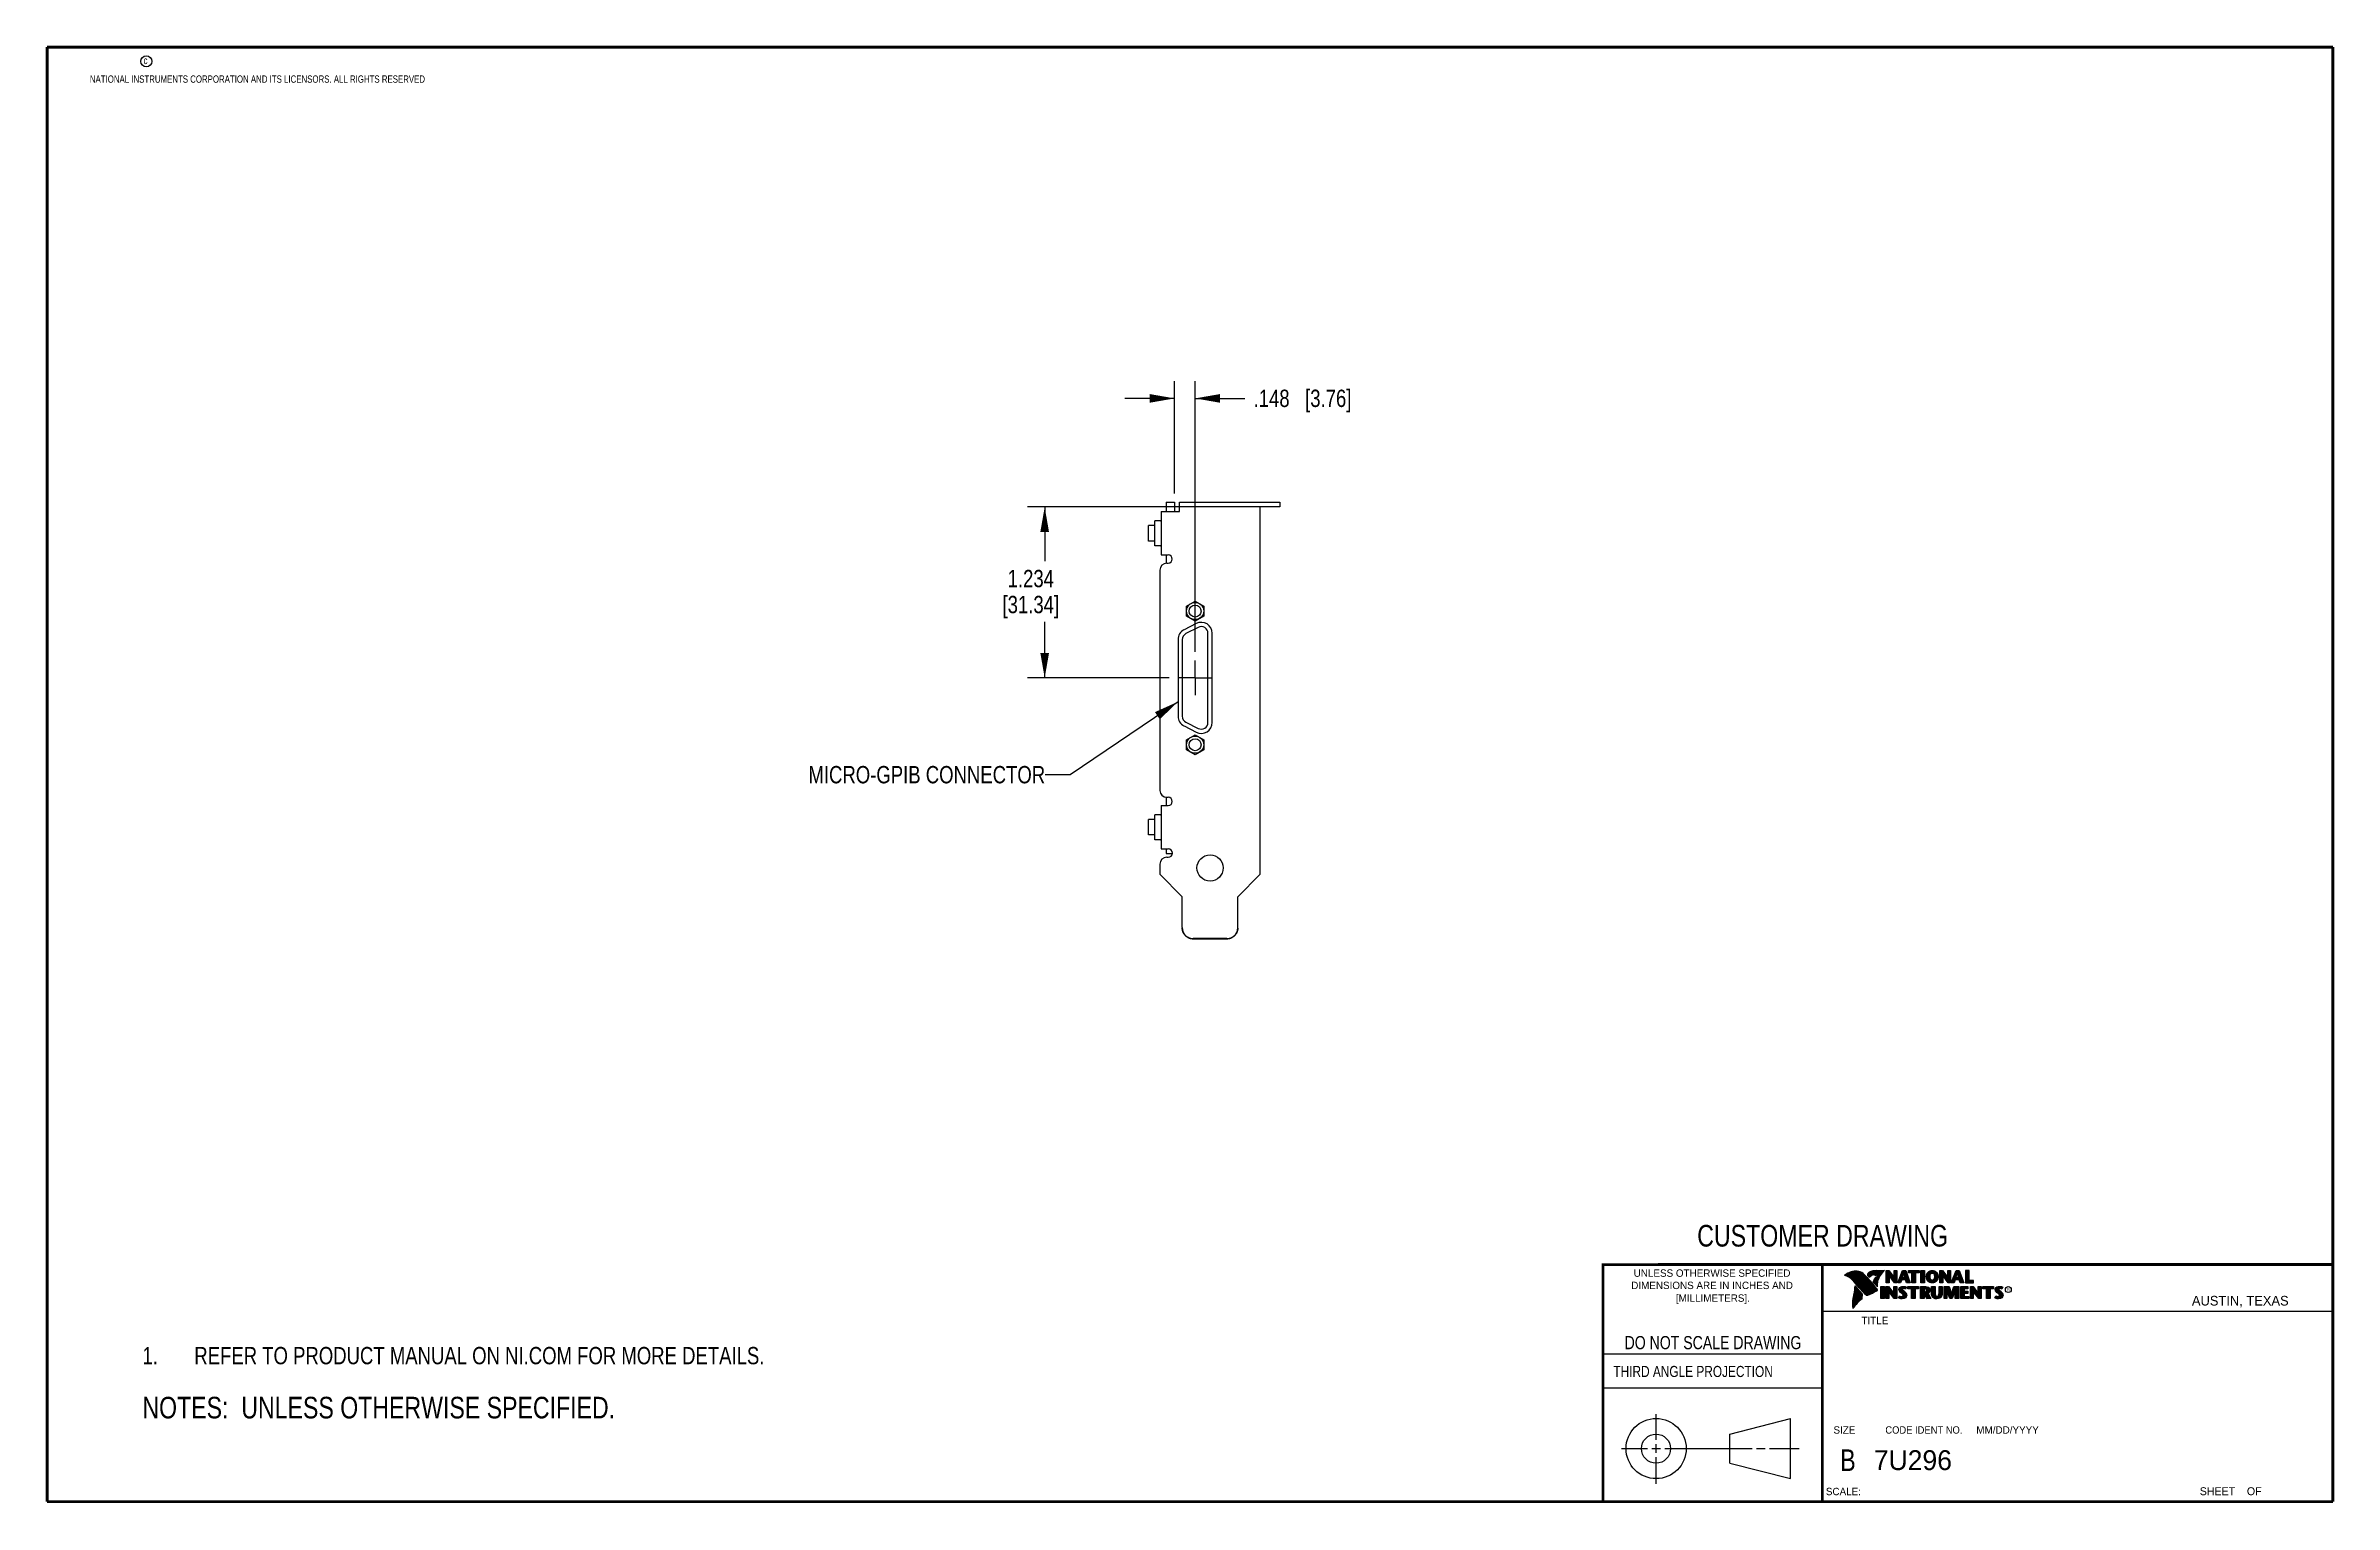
# Model space of a CAD drawing. Header units: inches. Extents: x 0.2 to 16.8, y 0.2 to 10.8.
import ezdxf

# ---------------------------------------------------------------- set-up
doc = ezdxf.new("R2010")
doc.units = ezdxf.units.IN
doc.header["$LTSCALE"] = 0.935
doc.header["$MEASUREMENT"] = 0
doc.linetypes.add('CENTER', pattern=[0.6, 0.375, -0.075, 0.075, -0.075])
doc.layers.get('0').update_dxf_attribs({"linetype": 'CONTINUOUS'})
for name, color, linetype in [('02___PRT_ALL_AXES', 7, 'CONTINUOUS'), ('DETAIL', 7, 'CONTINUOUS'), ('DIMENSIONS', 7, 'CONTINUOUS')]:
    doc.layers.add(name, color=color, linetype=linetype)
doc.styles.get("Standard").update_dxf_attribs({"font": 'txt', "width": 0.8})
doc.styles.add('TEXTSTYLE_2', font='txt')
doc.styles.add('TEXTSTYLE_3', font='txt', dxfattribs={"width": 0.95})
doc.dimstyles.new('DIMSTYLE_1', dxfattribs={"dimtxt": 0.125, "dimasz": 0.18, "dimexe": 0.18, "dimexo": 0.0625, "dimgap": 0.09, "dimtad": 0, "dimtih": 1, "dimtoh": 1, "dimdec": 3, "dimzin": 4, "dimdsep": 46, "dimtxsty": 'STANDARD', "dimblk": '_FILLED', "dimblk1": '_FILLED', "dimblk2": '_FILLED', "dimcen": 0.09, "dimadec": 0, "dimazin": 0, "dimtp": 0.01, "dimtm": 0.01, "dimtfac": 1, "dimtdec": 3, "dimtofl": 0, "dimtmove": 0, "dimatfit": 3, "dimldrblk": '_FILLED', "dimfxl": 1, "dimtolj": 1, "dimtzin": 4, "dimarcsym": 0})
doc.dimstyles.get("Standard").update_dxf_attribs({"dimtxt": 0.125, "dimasz": 0.18, "dimexe": 0.18, "dimexo": 0.0625, "dimgap": 0.09, "dimtad": 0, "dimtih": 1, "dimtoh": 1, "dimdec": 3, "dimzin": 4, "dimdsep": 46, "dimtxsty": 'STANDARD', "dimblk": '_FILLED', "dimblk1": '_FILLED', "dimblk2": '_FILLED', "dimcen": 0.09, "dimadec": 0, "dimazin": 0, "dimtol": 1, "dimtp": 0.01, "dimtm": 0.01, "dimtfac": 1, "dimtdec": 3, "dimtofl": 0, "dimtmove": 0, "dimatfit": 3, "dimldrblk": '_FILLED', "dimfxl": 1, "dimtolj": 1, "dimtzin": 4, "dimarcsym": 0})

msp = doc.modelspace()

# ---------------------------------------------------------------- texts
at = {"color": 2, "linetype": 'CONTINUOUS', "attachment_point": 1, "line_spacing_factor": 0.9}
for s, insert, char_height, width in [('c', (0.946, 10.6893), 0.053, 0.0424), ('NATIONAL INSTRUMENTS CORPORATION AND ITS LICENSORS. ALL RIGHTS RESERVED', (0.5583, 10.5546), 0.053, 3.0104), ('THIRD ANGLE PROJECTION', (11.5564, 1.2384), 0.08, 1.408)]:
    msp.add_mtext(s, dxfattribs=dict(at, insert=insert, char_height=char_height, width=width))
at = {"color": 7, "linetype": 'CONTINUOUS', "attachment_point": 2, "line_spacing_factor": 0.9}
for s, insert, char_height, width in [('CUSTOMER DRAWING', (13.0668, 2.2564), 0.15625, 2), ('DO NOT SCALE DRAWING', (12.2754, 1.4542), 0.095, 1.52), ('B', (13.2497, 0.6361), 0.1562, 0.125)]:
    msp.add_mtext(s, dxfattribs=dict(at, insert=insert, char_height=char_height, width=width))
at = {"color": 2, "linetype": 'CONTINUOUS', "line_spacing_factor": 0.9}
for s, insert, char_height, width, attachment_point, style in [('DIMENSIONS ARE IN INCHES AND', (12.2688, 1.8465), 0.053254, 1.491112, 2, 'TEXTSTYLE_2'), ('UNLESS OTHERWISE SPECIFIED', (12.2688, 1.9352), 0.053254, 1.384604, 2, 'TEXTSTYLE_2'), ('[MILLIMETERS].', (12.2746, 1.7548), 0.053254, 0.745556, 2, 'TEXTSTYLE_2'), ('R', (14.3971, 1.8), 0.0217, 0.021738, 1, 'TEXTSTYLE_2'), ('AUSTIN, TEXAS', (15.7327, 1.7441), 0.069617, 0.905021, 1, 'TEXTSTYLE_2'), ('TITLE', (13.3474, 1.593), 0.05325, 0.26627, 1, 'TEXTSTYLE_2'), ('SIZE', (13.1451, 0.8027), 0.05325, 0.213016, 1, 'TEXTSTYLE_2'), ('CODE IDENT NO.', (13.7978, 0.8027), 0.053254, 0.708278, 2, 'TEXTSTYLE_3'), ('MM/DD/YYYY', (14.1765, 0.8027), 0.05325, 0.53254, 1, 'TEXTSTYLE_2'), ('SCALE:', (13.0904, 0.3585), 0.05325, 0.319524, 1, 'TEXTSTYLE_2'), ('SHEET    OF', (15.7892, 0.3625), 0.057262, 0.629882, 1, 'TEXTSTYLE_2')]:
    msp.add_mtext(s, dxfattribs=dict(at, insert=insert, char_height=char_height, width=width, attachment_point=attachment_point, style=style))
at = {"color": 7, "linetype": 'CONTINUOUS', "insert": (13.4363, 0.6298), "char_height": 0.14316, "width": 0.715775, "attachment_point": 1, "line_spacing_factor": 0.9, "style": 'TEXTSTYLE_2'}
msp.add_mtext('7U296', dxfattribs=at)
at = {"layer": 'DETAIL', "color": 2, "linetype": 'CONTINUOUS', "insert": (7.4543, 5.5692), "char_height": 0.125, "width": 2, "attachment_point": 3, "line_spacing_factor": 0.9}
msp.add_mtext('MICRO-GPIB CONNECTOR', dxfattribs=at)

# ---------------------------------------------------------------- blocks, each defined once
blk = doc.blocks.new('_FILLED')
at = {"color": 0, "linetype": 'BYBLOCK'}
blk.add_solid([(0, 0), (-1, 0.174), (-1, -0.174)], dxfattribs=at)
blk = doc.blocks.new('*D0')
at = {"layer": 'DIMENSIONS', "color": 2, "linetype": 'CONTINUOUS'}
for p, q in [((8.389, 7.536), (8.389, 8.348)), ((8.537, 6.393), (8.537, 8.348)), ((8.389, 8.223), (8.029, 8.223)), ((8.537, 8.223), (8.896, 8.223))]:
    blk.add_line(p, q, dxfattribs=at)
at = {"layer": 'DIMENSIONS', "color": 2, "linetype": 'CONTINUOUS', "xscale": 0.18, "yscale": 0.18, "zscale": 0.18}
blk.add_blockref('_FILLED', (8.389, 8.223), dxfattribs=at)
at = {"layer": 'DIMENSIONS', "color": 2, "linetype": 'CONTINUOUS', "xscale": 0.18, "yscale": 0.18, "zscale": 0.18, "rotation": 180}
blk.add_blockref('_FILLED', (8.537, 8.223), dxfattribs=at)
at = {"layer": 'DIMENSIONS', "color": 2, "linetype": 'CONTINUOUS', "insert": (8.959, 8.286), "char_height": 0.125, "width": 1.125, "attachment_point": 1, "line_spacing_factor": 0.9}
blk.add_mtext('.148{\\Ftxt.shx;\\W1.000000;\\H0.125000; }[3.76]', dxfattribs=at)
blk = doc.blocks.new('*D1')
at = {"layer": 'DIMENSIONS', "color": 2, "linetype": 'CONTINUOUS'}
for p, q in [((8.441, 7.439), (7.326, 7.439)), ((7.451, 7.439), (7.451, 7.047)), ((7.451, 6.205), (7.451, 6.61)), ((8.349, 6.205), (7.326, 6.205))]:
    blk.add_line(p, q, dxfattribs=at)
at = {"layer": 'DIMENSIONS', "color": 2, "linetype": 'CONTINUOUS', "xscale": 0.18, "yscale": 0.18, "zscale": 0.18}
for p, rotation in [((7.451, 7.439), 90), ((7.451, 6.205), 270)]:
    blk.add_blockref('_FILLED', p, dxfattribs=dict(at, rotation=rotation))
at = {"layer": 'DIMENSIONS', "color": 2, "linetype": 'CONTINUOUS', "insert": (7.351, 6.985), "char_height": 0.125, "width": 0.7, "attachment_point": 2, "line_spacing_factor": 0.9}
blk.add_mtext('1.234\\P[31.34]', dxfattribs=at)
blk = doc.blocks.new('NOTES_HEADER_BL0', base_point=(3.1215, 0.9375))
at = {"layer": 'DETAIL', "color": 2, "linetype": 'CONTINUOUS', "width": 0.8}
blk.add_text('NOTES:  UNLESS OTHERWISE SPECIFIED.', height=0.156, dxfattribs=at).set_placement((0.9375, 0.8595))
blk = doc.blocks.new('CUSTOM_NOTE_BL1', base_point=(3.675, 1.312))
at = {"layer": 'DETAIL', "color": 2, "linetype": 'CONTINUOUS', "width": 0.8}
for s, p in [('1.', (0.938, 1.25)), ('REFER TO PRODUCT MANUAL ON NI.COM FOR MORE DETAILS.', (1.312, 1.25))]:
    blk.add_text(s, height=0.125, dxfattribs=at).set_placement(p)

# ---------------------------------------------------------------- dimensions: what is measured, and where the dimension line sits
at = {"layer": 'DIMENSIONS', "color": 2, "linetype": 'CONTINUOUS'}
for base, p1, p2, angle, picture, middle in [((8.389, 8.2233), (8.537, 6.3929), (8.389, 7.5358), 180, '*D0', (9.5211, 8.2233)), ((7.451, 7.4393), (8.3494, 6.2053), (8.4405, 7.4393), 90, '*D1', (7.301, 6.8284))]:
    dim = msp.add_linear_dim(base=base, p1=p1, p2=p2, angle=angle, dimstyle='DIMSTYLE_1', dxfattribs=at)
    dim.commit()
    dim.dimension.update_dxf_attribs({"geometry": picture, "text_midpoint": middle, "dimtype": 160})

# ---------------------------------------------------------------- linework, layer by layer
at = {"color": 7, "linetype": 'CONTINUOUS'}
for p, q in [((8.327, 7.4733), (8.327, 7.4053)), ((8.327, 7.4733), (8.389, 7.4733)), ((8.389, 7.4733), (8.389, 7.4053)), ((8.423, 7.4053), (8.423, 7.4733)), ((8.423, 7.4733), (9.148, 7.4733)), ((9.148, 7.4393), (8.423, 7.4393)), ((9.007, 4.7873), (9.007, 7.4393)), ((9.148, 7.4733), (9.148, 7.4393)), ((8.201, 7.1933), (8.201, 7.3053)), ((8.247, 7.3053), (8.201, 7.3053)), ((8.247, 7.1593), (8.247, 7.3393)), ((8.288, 7.3393), (8.247, 7.3393)), ((8.293, 7.4053), (8.293, 7.0933)), ((8.293, 7.4053), (8.423, 7.4053)), ((8.247, 7.1933), (8.201, 7.1933)), ((8.288, 7.1593), (8.247, 7.1593)), ((8.282, 6.9833), (8.282, 5.3933)), ((8.293, 7.0933), (8.342, 7.0933)), ((8.327, 7.0933), (8.327, 7.033)), ((8.332, 7.0333), (8.342, 7.0333)), ((8.4745, 6.7239), (8.537, 6.76)), ((8.4745, 6.6517), (8.4745, 6.7239)), ((8.537, 6.6156), (8.4745, 6.6517)), ((8.537, 6.76), (8.5995, 6.7239)), ((8.5995, 6.6517), (8.537, 6.6156)), ((8.5995, 6.7239), (8.5995, 6.6517)), ((8.4135, 6.482), (8.4135, 5.9287)), ((8.4445, 6.482), (8.4445, 5.9287)), ((8.5457, 6.5977), (8.4567, 6.5524)), ((8.5597, 6.5701), (8.4707, 6.5247)), ((8.6295, 5.8833), (8.6295, 6.5273)), ((8.6605, 5.8833), (8.6605, 6.5273)), ((8.4567, 5.8583), (8.5457, 5.8129)), ((8.4707, 5.8859), (8.5597, 5.8405)), ((8.4745, 5.7589), (8.537, 5.795)), ((8.537, 5.795), (8.5995, 5.7589)), ((8.4745, 5.6867), (8.4745, 5.7589)), ((8.537, 5.6506), (8.4745, 5.6867)), ((8.5995, 5.6867), (8.537, 5.6506)), ((8.5995, 5.7589), (8.5995, 5.6867)), ((8.327, 5.3436), (8.327, 5.2833)), ((8.332, 5.3433), (8.342, 5.3433)), ((8.247, 5.1833), (8.201, 5.1833)), ((8.201, 5.0713), (8.201, 5.1833)), ((8.288, 5.2173), (8.247, 5.2173)), ((8.247, 5.0373), (8.247, 5.2173)), ((8.293, 5.2833), (8.342, 5.2833)), ((8.293, 5.2833), (8.293, 4.9713)), ((8.247, 5.0713), (8.201, 5.0713)), ((8.288, 5.0373), (8.247, 5.0373)), ((8.293, 4.9713), (8.342, 4.9713)), ((8.327, 4.9713), (8.327, 4.9373)), ((8.282, 4.8603), (8.282, 4.7873)), ((8.327, 4.9373), (8.3723, 4.9373)), ((8.332, 4.9103), (8.342, 4.9103)), ((8.444, 4.6253), (8.282, 4.7873)), ((9.007, 4.7873), (8.845, 4.6253)), ((8.444, 4.4027), (8.444, 4.6253)), ((8.845, 4.4027), (8.845, 4.6253)), ((8.765, 4.323), (8.524, 4.323)), ((8.765, 4.32), (8.524, 4.32)), ((12.3963, 0.7462), (12.8358, 0.859)), ((12.8358, 0.4248), (12.8358, 0.859)), ((12.3963, 0.5362), (12.3963, 0.7462)), ((12.3963, 0.5362), (12.8358, 0.4248))]:
    msp.add_line(p, q, dxfattribs=at)
at = {"color": 2, "linetype": 'CONTINUOUS'}
for p, q in [((13.2311, 1.8934), (13.2311, 1.8949)), ((13.2347, 1.8921), (13.2347, 1.8972)), ((13.2382, 1.8907), (13.2382, 1.8994)), ((13.2418, 1.8892), (13.2418, 1.9015)), ((13.2453, 1.8876), (13.2453, 1.9035)), ((13.2489, 1.8858), (13.2489, 1.9054)), ((13.2524, 1.8839), (13.2524, 1.9069)), ((13.256, 1.8818), (13.256, 1.9084)), ((13.2596, 1.8796), (13.2596, 1.9098)), ((13.2631, 1.8772), (13.2631, 1.9111)), ((13.2667, 1.8747), (13.2667, 1.9124)), ((13.2702, 1.872), (13.2702, 1.9135)), ((13.2738, 1.869), (13.2738, 1.9146)), ((13.2773, 1.8658), (13.2773, 1.9155)), ((13.2809, 1.8624), (13.2809, 1.9164)), ((13.2844, 1.8587), (13.2844, 1.9173)), ((13.288, 1.8549), (13.288, 1.9181)), ((13.2915, 1.851), (13.2915, 1.9188)), ((13.2951, 1.8471), (13.2951, 1.9194)), ((13.2987, 1.8431), (13.2987, 1.9198)), ((13.3022, 1.8391), (13.3022, 1.92)), ((13.3058, 1.8351), (13.3058, 1.9201)), ((13.3093, 1.8311), (13.3093, 1.9201)), ((13.3129, 1.827), (13.3129, 1.9199)), ((13.3164, 1.8229), (13.3164, 1.9196)), ((13.32, 1.8188), (13.32, 1.9192)), ((13.3235, 1.8146), (13.3235, 1.9186)), ((13.3271, 1.8104), (13.3271, 1.9179)), ((13.3306, 1.8062), (13.3306, 1.9172)), ((13.3342, 1.802), (13.3342, 1.9163)), ((13.3378, 1.7978), (13.3378, 1.9151)), ((13.3413, 1.7937), (13.3413, 1.9138)), ((13.3449, 1.7897), (13.3449, 1.9122)), ((13.3484, 1.7856), (13.3484, 1.9103)), ((13.352, 1.7817), (13.352, 1.9081)), ((13.3555, 1.7778), (13.3555, 1.9055)), ((13.3591, 1.7739), (13.3591, 1.9026)), ((13.3626, 1.7701), (13.3626, 1.8991)), ((13.3662, 1.7663), (13.3662, 1.8952)), ((13.3697, 1.7625), (13.3697, 1.8915)), ((13.3733, 1.7588), (13.3733, 1.8878)), ((13.3769, 1.7556), (13.3769, 1.8841)), ((13.3804, 1.7529), (13.3804, 1.8803)), ((13.384, 1.7512), (13.384, 1.8766)), ((13.3875, 1.7509), (13.3875, 1.8728)), ((13.4022, 1.878), (13.3901, 1.8922)), ((13.3911, 1.7518), (13.3911, 1.8691)), ((13.4029, 1.881), (13.3927, 1.893)), ((13.3946, 1.8908), (13.3946, 1.8999)), ((13.3946, 1.7533), (13.3946, 1.8653)), ((13.3982, 1.8866), (13.3982, 1.9062)), ((13.3982, 1.7548), (13.3982, 1.8615)), ((13.4017, 1.8824), (13.4017, 1.9101)), ((13.4017, 1.7563), (13.4017, 1.8574)), ((13.4053, 1.8823), (13.4053, 1.9129)), ((13.4053, 1.7578), (13.4053, 1.8531)), ((13.4088, 1.8844), (13.4088, 1.915)), ((13.4088, 1.7593), (13.4088, 1.8488)), ((13.4124, 1.887), (13.4124, 1.9167)), ((13.4124, 1.7609), (13.4124, 1.8445)), ((13.4159, 1.89), (13.4159, 1.9182)), ((13.4159, 1.7625), (13.4159, 1.8402)), ((13.4195, 1.8937), (13.4195, 1.9193)), ((13.4195, 1.7641), (13.4195, 1.8359)), ((13.4231, 1.8964), (13.4231, 1.9203)), ((13.4231, 1.7657), (13.4231, 1.8316)), ((13.4266, 1.8982), (13.4266, 1.9209)), ((13.4266, 1.7674), (13.4266, 1.8273)), ((13.4302, 1.8995), (13.4302, 1.9214)), ((13.4302, 1.7691), (13.4302, 1.823)), ((13.4414, 1.8328), (13.4319, 1.8437)), ((13.4337, 1.8997), (13.4337, 1.922)), ((13.4337, 1.7708), (13.4337, 1.8187)), ((13.4433, 1.8344), (13.4349, 1.844)), ((13.4373, 1.8991), (13.4373, 1.9224)), ((13.4373, 1.8413), (13.4373, 1.8491)), ((13.4408, 1.898), (13.4408, 1.9228)), ((13.4408, 1.8372), (13.4408, 1.8572)), ((13.4444, 1.8972), (13.4444, 1.9231)), ((13.4444, 1.8331), (13.4444, 1.8665)), ((13.4479, 1.8969), (13.4479, 1.9234)), ((13.4479, 1.8288), (13.4479, 1.873)), ((13.4515, 1.8966), (13.4515, 1.9236)), ((13.4515, 1.8247), (13.4515, 1.8764)), ((13.4529, 1.9261), (13.5132, 1.9271)), ((13.453, 1.9236), (13.5067, 1.9245)), ((13.455, 1.8965), (13.455, 1.9237)), ((13.455, 1.8207), (13.455, 1.878)), ((13.4586, 1.8964), (13.4586, 1.9237)), ((13.4586, 1.8303), (13.4586, 1.879)), ((13.4622, 1.8957), (13.4622, 1.9238)), ((13.4622, 1.8535), (13.4622, 1.8795)), ((13.4657, 1.8935), (13.4657, 1.9238)), ((13.4657, 1.8636), (13.4657, 1.8798)), ((13.4693, 1.872), (13.4693, 1.9239)), ((13.4728, 1.8794), (13.4728, 1.9239)), ((13.4764, 1.8859), (13.4764, 1.924)), ((13.4799, 1.8919), (13.4799, 1.924)), ((13.4835, 1.8973), (13.4835, 1.9241)), ((13.487, 1.9023), (13.487, 1.9242)), ((13.4906, 1.9069), (13.4906, 1.9242)), ((13.4941, 1.9112), (13.4941, 1.9243)), ((13.4977, 1.9153), (13.4977, 1.9243)), ((13.5013, 1.9191), (13.5013, 1.9244)), ((13.5261, 1.9263), (13.5451, 1.9263)), ((13.5261, 1.839), (13.5261, 1.9263)), ((13.5466, 1.839), (13.5261, 1.839)), ((13.5286, 1.9237), (13.5439, 1.9237)), ((13.5286, 1.8415), (13.5286, 1.9237)), ((13.5441, 1.8415), (13.5286, 1.8415)), ((13.5332, 1.8415), (13.5332, 1.9237)), ((13.5367, 1.8415), (13.5367, 1.9237)), ((13.5402, 1.8415), (13.5402, 1.9237)), ((13.5441, 1.8976), (13.5437, 1.9237)), ((13.5439, 1.9237), (13.5854, 1.869)), ((13.5873, 1.8415), (13.5441, 1.8976)), ((13.5441, 1.8976), (13.5441, 1.8415)), ((13.5451, 1.9263), (13.5829, 1.8765)), ((13.586, 1.839), (13.5466, 1.8902)), ((13.5466, 1.8902), (13.5466, 1.839)), ((13.5471, 1.8936), (13.5471, 1.9194)), ((13.5506, 1.8891), (13.5506, 1.9149)), ((13.5541, 1.8846), (13.5541, 1.9103)), ((13.5576, 1.8801), (13.5576, 1.9057)), ((13.561, 1.8756), (13.561, 1.9011)), ((13.5645, 1.8711), (13.5645, 1.8965)), ((13.568, 1.8665), (13.568, 1.8919)), ((13.5715, 1.862), (13.5715, 1.8874)), ((13.575, 1.8575), (13.575, 1.8828)), ((13.5784, 1.853), (13.5784, 1.8782)), ((13.5819, 1.8485), (13.5819, 1.8736)), ((13.5829, 1.9263), (13.6036, 1.9263)), ((13.5829, 1.8765), (13.5829, 1.9263)), ((13.5854, 1.9237), (13.6011, 1.9237)), ((13.5854, 1.869), (13.5854, 1.9237)), ((13.5854, 1.844), (13.5854, 1.869)), ((13.6036, 1.839), (13.586, 1.839)), ((13.6011, 1.8415), (13.5873, 1.8415)), ((13.5889, 1.8415), (13.5889, 1.9237)), ((13.5923, 1.8415), (13.5923, 1.9237)), ((13.5958, 1.8415), (13.5958, 1.9237)), ((13.5993, 1.8415), (13.5993, 1.9237)), ((13.6011, 1.9237), (13.6011, 1.8415)), ((13.6036, 1.9263), (13.6036, 1.839)), ((13.6088, 1.839), (13.6444, 1.9262)), ((13.6294, 1.839), (13.6088, 1.839)), ((13.6125, 1.8415), (13.6461, 1.9237)), ((13.6277, 1.8415), (13.6125, 1.8415)), ((13.6167, 1.8415), (13.6167, 1.8516)), ((13.6201, 1.8415), (13.6201, 1.8601)), ((13.6236, 1.8415), (13.6236, 1.8686)), ((13.6271, 1.8415), (13.6271, 1.8771)), ((13.6361, 1.8623), (13.6277, 1.8415)), ((13.6378, 1.8598), (13.6294, 1.839)), ((13.6306, 1.8486), (13.6306, 1.8857)), ((13.634, 1.8573), (13.634, 1.8942)), ((13.6665, 1.8623), (13.6361, 1.8623)), ((13.6375, 1.8623), (13.6375, 1.9027)), ((13.6647, 1.8598), (13.6378, 1.8598)), ((13.6388, 1.8711), (13.65, 1.9073)), ((13.6639, 1.8711), (13.6388, 1.8711)), ((13.641, 1.8781), (13.641, 1.9112)), ((13.641, 1.8623), (13.641, 1.8711)), ((13.6423, 1.8736), (13.6519, 1.9048)), ((13.6606, 1.8736), (13.6423, 1.8736)), ((13.6444, 1.9262), (13.6664, 1.9262)), ((13.6445, 1.8893), (13.6445, 1.9197)), ((13.6445, 1.8623), (13.6445, 1.8711)), ((13.6461, 1.9237), (13.6647, 1.9237)), ((13.6479, 1.9006), (13.6479, 1.9237)), ((13.6479, 1.8623), (13.6479, 1.8711)), ((13.65, 1.9073), (13.6541, 1.9073)), ((13.6514, 1.9073), (13.6514, 1.9237)), ((13.6514, 1.8623), (13.6514, 1.8711)), ((13.6519, 1.9048), (13.6521, 1.9048)), ((13.6521, 1.9048), (13.6606, 1.8736)), ((13.6541, 1.9073), (13.6639, 1.8711)), ((13.6549, 1.9043), (13.6549, 1.9237)), ((13.6549, 1.8623), (13.6549, 1.8711)), ((13.6584, 1.8915), (13.6584, 1.9237)), ((13.6584, 1.8623), (13.6584, 1.8711)), ((13.6618, 1.8787), (13.6618, 1.9237)), ((13.6618, 1.8623), (13.6618, 1.8711)), ((13.6647, 1.9237), (13.6959, 1.8415)), ((13.6717, 1.839), (13.6647, 1.8598)), ((13.6653, 1.8623), (13.6653, 1.922)), ((13.6664, 1.9262), (13.6995, 1.839)), ((13.6735, 1.8415), (13.6665, 1.8623)), ((13.6688, 1.8555), (13.6688, 1.9128)), ((13.6995, 1.839), (13.6717, 1.839)), ((13.6723, 1.8452), (13.6723, 1.9037)), ((13.6959, 1.8415), (13.6735, 1.8415)), ((13.6757, 1.8415), (13.6757, 1.8945)), ((13.6792, 1.8415), (13.6792, 1.8854)), ((13.6827, 1.8415), (13.6827, 1.8762)), ((13.6862, 1.8415), (13.6862, 1.8671)), ((13.6866, 1.9262), (13.7634, 1.9262)), ((13.6866, 1.9099), (13.6866, 1.9262)), ((13.7118, 1.9099), (13.6866, 1.9099)), ((13.6891, 1.9237), (13.7609, 1.9237)), ((13.6891, 1.9125), (13.6891, 1.9237)), ((13.7143, 1.9125), (13.6891, 1.9125)), ((13.6896, 1.8415), (13.6896, 1.8579)), ((13.6931, 1.9125), (13.6931, 1.9237)), ((13.6931, 1.8415), (13.6931, 1.8488)), ((13.6966, 1.9125), (13.6966, 1.9237)), ((13.7001, 1.9125), (13.7001, 1.9237)), ((13.7035, 1.9125), (13.7035, 1.9237)), ((13.707, 1.9125), (13.707, 1.9237)), ((13.7105, 1.9125), (13.7105, 1.9237)), ((13.7118, 1.839), (13.7118, 1.9099)), ((13.7382, 1.839), (13.7118, 1.839)), ((13.7143, 1.9125), (13.714, 1.9237)), ((13.7143, 1.8415), (13.7143, 1.9125)), ((13.7357, 1.8415), (13.7143, 1.8415)), ((13.7174, 1.8415), (13.7174, 1.9237)), ((13.7209, 1.8415), (13.7209, 1.9237)), ((13.7244, 1.8415), (13.7244, 1.9237)), ((13.7279, 1.8415), (13.7279, 1.9237)), ((13.7313, 1.8415), (13.7313, 1.9237)), ((13.7357, 1.9125), (13.7348, 1.9237)), ((13.7609, 1.9125), (13.7357, 1.9125)), ((13.7357, 1.9125), (13.7357, 1.8415)), ((13.7634, 1.9099), (13.7382, 1.9099)), ((13.7382, 1.9099), (13.7382, 1.839)), ((13.7383, 1.9125), (13.7383, 1.9237)), ((13.7418, 1.9125), (13.7418, 1.9237)), ((13.7452, 1.9125), (13.7452, 1.9237)), ((13.7487, 1.9125), (13.7487, 1.9237)), ((13.7522, 1.9125), (13.7522, 1.9237)), ((13.7557, 1.9125), (13.7557, 1.9237)), ((13.7591, 1.9125), (13.7591, 1.9237)), ((13.7609, 1.9237), (13.7609, 1.9125)), ((13.7634, 1.9262), (13.7634, 1.9099)), ((13.7768, 1.9262), (13.8031, 1.9262)), ((13.7768, 1.839), (13.7768, 1.9262)), ((13.8031, 1.839), (13.7768, 1.839)), ((13.7794, 1.9237), (13.8006, 1.9237)), ((13.7794, 1.8415), (13.7794, 1.9237)), ((13.8006, 1.8415), (13.7794, 1.8415)), ((13.7835, 1.8415), (13.7835, 1.9237)), ((13.787, 1.8415), (13.787, 1.9237)), ((13.7904, 1.8415), (13.7904, 1.9237)), ((13.7939, 1.8415), (13.7939, 1.9237)), ((13.7974, 1.8415), (13.7974, 1.9237)), ((13.8006, 1.9237), (13.8006, 1.8415)), ((13.8031, 1.9262), (13.8031, 1.839)), ((13.8154, 1.8853), (13.8155, 1.8871)), ((13.8154, 1.8834), (13.8154, 1.8853)), ((13.8154, 1.8816), (13.8154, 1.8834)), ((13.8155, 1.8797), (13.8154, 1.8816)), ((13.8155, 1.8871), (13.8157, 1.8889)), ((13.8157, 1.8779), (13.8155, 1.8797)), ((13.8157, 1.8889), (13.8159, 1.8907)), ((13.8159, 1.876), (13.8157, 1.8779)), ((13.8159, 1.8907), (13.8161, 1.8924)), ((13.8162, 1.8742), (13.8159, 1.876)), ((13.8161, 1.8924), (13.8165, 1.8941)), ((13.8166, 1.8724), (13.8162, 1.8742)), ((13.8165, 1.8941), (13.8169, 1.8958)), ((13.817, 1.8706), (13.8166, 1.8724)), ((13.8169, 1.8958), (13.8174, 1.8975)), ((13.8174, 1.8689), (13.817, 1.8706)), ((13.8174, 1.8975), (13.8179, 1.8991)), ((13.8179, 1.8672), (13.8174, 1.8689)), ((13.8179, 1.8991), (13.8185, 1.9006)), ((13.8179, 1.8852), (13.818, 1.8869)), ((13.8179, 1.8834), (13.8179, 1.8852)), ((13.818, 1.8817), (13.8179, 1.8834)), ((13.8185, 1.8655), (13.8179, 1.8672)), ((13.818, 1.8869), (13.8182, 1.8886)), ((13.8181, 1.8799), (13.818, 1.8817)), ((13.8182, 1.8781), (13.8181, 1.8799)), ((13.8182, 1.8886), (13.8184, 1.8903)), ((13.8184, 1.8764), (13.8182, 1.8781)), ((13.8184, 1.8903), (13.8186, 1.892)), ((13.8187, 1.8746), (13.8184, 1.8764)), ((13.8185, 1.9006), (13.8191, 1.9021)), ((13.8191, 1.8639), (13.8185, 1.8655)), ((13.8186, 1.892), (13.819, 1.8936)), ((13.8191, 1.8729), (13.8187, 1.8746)), ((13.819, 1.8936), (13.8193, 1.8952)), ((13.8191, 1.9021), (13.8198, 1.9036)), ((13.8194, 1.8712), (13.8191, 1.8729)), ((13.8198, 1.8623), (13.8191, 1.8639)), ((13.8193, 1.8952), (13.8198, 1.8967)), ((13.8199, 1.8696), (13.8194, 1.8712)), ((13.8198, 1.9036), (13.8206, 1.9051)), ((13.8198, 1.8967), (13.8203, 1.8982)), ((13.8205, 1.8607), (13.8198, 1.8623)), ((13.8204, 1.8679), (13.8199, 1.8696)), ((13.8203, 1.8982), (13.8208, 1.8997)), ((13.8209, 1.8664), (13.8204, 1.8679)), ((13.8213, 1.8592), (13.8205, 1.8607)), ((13.8206, 1.9051), (13.8214, 1.9065)), ((13.8208, 1.8997), (13.8214, 1.9011)), ((13.8209, 1.8664), (13.8208, 1.8997)), ((13.8215, 1.8648), (13.8209, 1.8664)), ((13.8221, 1.8578), (13.8213, 1.8592)), ((13.8214, 1.9065), (13.8223, 1.9079)), ((13.8214, 1.9011), (13.8221, 1.9025)), ((13.8221, 1.8633), (13.8215, 1.8648)), ((13.8221, 1.9025), (13.8228, 1.9038)), ((13.8228, 1.8619), (13.8221, 1.8633)), ((13.823, 1.8563), (13.8221, 1.8578)), ((13.8223, 1.9079), (13.8232, 1.9092)), ((13.8228, 1.9038), (13.8236, 1.9052)), ((13.8235, 1.8604), (13.8228, 1.8619)), ((13.8239, 1.855), (13.823, 1.8563)), ((13.8232, 1.9092), (13.8243, 1.9106)), ((13.8243, 1.8591), (13.8235, 1.8604)), ((13.8236, 1.9052), (13.8244, 1.9065)), ((13.8249, 1.8536), (13.8239, 1.855)), ((13.8243, 1.9106), (13.8253, 1.9119)), ((13.8243, 1.8591), (13.8244, 1.9065)), ((13.8251, 1.8577), (13.8243, 1.8591)), ((13.8244, 1.9065), (13.8253, 1.9077)), ((13.826, 1.8523), (13.8249, 1.8536)), ((13.826, 1.8564), (13.8251, 1.8577)), ((13.8253, 1.9119), (13.8265, 1.9132)), ((13.8253, 1.9077), (13.8262, 1.909)), ((13.8269, 1.8552), (13.826, 1.8564)), ((13.8271, 1.8511), (13.826, 1.8523)), ((13.8262, 1.909), (13.8273, 1.9102)), ((13.8265, 1.9132), (13.8276, 1.9144)), ((13.8279, 1.854), (13.8269, 1.8552)), ((13.8282, 1.8499), (13.8271, 1.8511)), ((13.8273, 1.9102), (13.8283, 1.9114)), ((13.8276, 1.9144), (13.8288, 1.9156)), ((13.8279, 1.854), (13.8283, 1.9114)), ((13.8289, 1.8528), (13.8279, 1.854)), ((13.8294, 1.8487), (13.8282, 1.8499)), ((13.8283, 1.9114), (13.8294, 1.9126)), ((13.8288, 1.9156), (13.8301, 1.9167)), ((13.83, 1.8517), (13.8289, 1.8528)), ((13.8294, 1.9126), (13.8306, 1.9137)), ((13.8306, 1.8476), (13.8294, 1.8487)), ((13.8311, 1.8506), (13.83, 1.8517)), ((13.8301, 1.9167), (13.8314, 1.9178)), ((13.8306, 1.9137), (13.8318, 1.9148)), ((13.8319, 1.8466), (13.8306, 1.8476)), ((13.8311, 1.8506), (13.8318, 1.9148)), ((13.8323, 1.8496), (13.8311, 1.8506)), ((13.8314, 1.9178), (13.8327, 1.9188)), ((13.8318, 1.9148), (13.833, 1.9158)), ((13.8332, 1.8456), (13.8319, 1.8466)), ((13.8335, 1.8486), (13.8323, 1.8496)), ((13.8327, 1.9188), (13.834, 1.9198)), ((13.833, 1.9158), (13.8342, 1.9168)), ((13.8346, 1.8447), (13.8332, 1.8456)), ((13.8347, 1.8477), (13.8335, 1.8486)), ((13.834, 1.9198), (13.8354, 1.9207)), ((13.8342, 1.9168), (13.8355, 1.9177)), ((13.836, 1.8438), (13.8346, 1.8447)), ((13.8347, 1.8477), (13.8355, 1.9177)), ((13.836, 1.8468), (13.8347, 1.8477)), ((13.8354, 1.9207), (13.8368, 1.9215)), ((13.8355, 1.9177), (13.8368, 1.9185)), ((13.8373, 1.846), (13.836, 1.8468)), ((13.8374, 1.843), (13.836, 1.8438)), ((13.8368, 1.9215), (13.8382, 1.9223)), ((13.8368, 1.9185), (13.8381, 1.9193)), ((13.8386, 1.8452), (13.8373, 1.846)), ((13.839, 1.8423), (13.8374, 1.843)), ((13.8381, 1.9193), (13.8394, 1.92)), ((13.8386, 1.8452), (13.8381, 1.9193)), ((13.8382, 1.9223), (13.8397, 1.923)), ((13.84, 1.8445), (13.8386, 1.8452)), ((13.8405, 1.8416), (13.839, 1.8423)), ((13.8394, 1.92), (13.8408, 1.9207)), ((13.8397, 1.923), (13.8412, 1.9237)), ((13.8397, 1.8857), (13.8398, 1.8868)), ((13.8397, 1.8845), (13.8397, 1.8857)), ((13.8397, 1.8833), (13.8397, 1.8845)), ((13.8397, 1.8821), (13.8397, 1.8833)), ((13.8397, 1.8809), (13.8397, 1.8821)), ((13.8398, 1.8796), (13.8397, 1.8809)), ((13.8398, 1.8868), (13.8399, 1.888)), ((13.8399, 1.8784), (13.8398, 1.8796)), ((13.8399, 1.888), (13.84, 1.8891)), ((13.84, 1.8773), (13.8399, 1.8784)), ((13.84, 1.8891), (13.8401, 1.8902)), ((13.8401, 1.8761), (13.84, 1.8773)), ((13.8415, 1.8439), (13.84, 1.8445)), ((13.8401, 1.8902), (13.8402, 1.8913)), ((13.8402, 1.8749), (13.8401, 1.8761)), ((13.8402, 1.8913), (13.8403, 1.8924)), ((13.8404, 1.8738), (13.8402, 1.8749)), ((13.8403, 1.8924), (13.8405, 1.8934)), ((13.8405, 1.8727), (13.8404, 1.8738)), ((13.8405, 1.8934), (13.8407, 1.8944)), ((13.8407, 1.8716), (13.8405, 1.8727)), ((13.8421, 1.8409), (13.8405, 1.8416)), ((13.8407, 1.8944), (13.8409, 1.8954)), ((13.841, 1.8706), (13.8407, 1.8716)), ((13.8408, 1.9207), (13.8422, 1.9213)), ((13.8409, 1.8954), (13.8411, 1.8963)), ((13.8412, 1.8696), (13.841, 1.8706)), ((13.8411, 1.8963), (13.8414, 1.8972)), ((13.8412, 1.9237), (13.8427, 1.9243)), ((13.8414, 1.8686), (13.8412, 1.8696)), ((13.8414, 1.8972), (13.8416, 1.8981)), ((13.8417, 1.8677), (13.8414, 1.8686)), ((13.8415, 1.8439), (13.8417, 1.8678)), ((13.843, 1.8433), (13.8415, 1.8439)), ((13.8416, 1.8981), (13.8419, 1.899)), ((13.842, 1.8667), (13.8417, 1.8677)), ((13.8419, 1.899), (13.8422, 1.8999)), ((13.842, 1.8991), (13.8422, 1.9213)), ((13.8423, 1.8658), (13.842, 1.8667)), ((13.8438, 1.8404), (13.8421, 1.8409)), ((13.8422, 1.9213), (13.8436, 1.9219)), ((13.8422, 1.8999), (13.8426, 1.9007)), ((13.8422, 1.8844), (13.8423, 1.8856)), ((13.8422, 1.8833), (13.8422, 1.8844)), ((13.8422, 1.8821), (13.8422, 1.8833)), ((13.8423, 1.8809), (13.8422, 1.8821)), ((13.8423, 1.8867), (13.8424, 1.8878)), ((13.8423, 1.8856), (13.8423, 1.8867)), ((13.8423, 1.8798), (13.8423, 1.8809)), ((13.8424, 1.8786), (13.8423, 1.8798)), ((13.8427, 1.865), (13.8423, 1.8658)), ((13.8424, 1.8878), (13.8425, 1.8889)), ((13.8425, 1.8775), (13.8424, 1.8786)), ((13.8425, 1.8889), (13.8426, 1.89)), ((13.8426, 1.8764), (13.8425, 1.8775)), ((13.8426, 1.9007), (13.843, 1.9016)), ((13.8426, 1.89), (13.8427, 1.891)), ((13.8427, 1.8753), (13.8426, 1.8764)), ((13.8427, 1.9243), (13.8443, 1.9248)), ((13.8427, 1.891), (13.8428, 1.892)), ((13.8429, 1.8742), (13.8427, 1.8753)), ((13.8431, 1.8641), (13.8427, 1.865)), ((13.8428, 1.892), (13.843, 1.893)), ((13.843, 1.8731), (13.8429, 1.8742)), ((13.843, 1.9016), (13.8434, 1.9024)), ((13.843, 1.893), (13.8432, 1.8939)), ((13.8432, 1.8721), (13.843, 1.8731)), ((13.8445, 1.8428), (13.843, 1.8433)), ((13.8434, 1.8633), (13.8431, 1.8641)), ((13.8432, 1.8939), (13.8434, 1.8948)), ((13.8434, 1.8712), (13.8432, 1.8721)), ((13.8434, 1.9024), (13.8438, 1.9032)), ((13.8434, 1.8948), (13.8436, 1.8957)), ((13.8436, 1.8702), (13.8434, 1.8712)), ((13.8439, 1.8625), (13.8434, 1.8633)), ((13.8436, 1.9219), (13.8451, 1.9224)), ((13.8436, 1.8957), (13.8438, 1.8965)), ((13.8439, 1.8693), (13.8436, 1.8702)), ((13.8438, 1.9032), (13.8443, 1.904)), ((13.8438, 1.8965), (13.844, 1.8974)), ((13.8455, 1.8399), (13.8438, 1.8404)), ((13.8441, 1.8684), (13.8439, 1.8693)), ((13.8443, 1.8617), (13.8439, 1.8625)), ((13.844, 1.8974), (13.8443, 1.8982)), ((13.8444, 1.8676), (13.8441, 1.8684)), ((13.8443, 1.9248), (13.8459, 1.9253)), ((13.8443, 1.904), (13.8447, 1.9047)), ((13.8443, 1.8982), (13.8446, 1.899)), ((13.8448, 1.8609), (13.8443, 1.8617)), ((13.8447, 1.8667), (13.8444, 1.8676)), ((13.8462, 1.8423), (13.8445, 1.8428)), ((13.8446, 1.899), (13.8449, 1.8997)), ((13.8447, 1.9047), (13.8453, 1.9055)), ((13.845, 1.8659), (13.8447, 1.8667)), ((13.8453, 1.8602), (13.8448, 1.8609)), ((13.8449, 1.8997), (13.8453, 1.9005)), ((13.8454, 1.8651), (13.845, 1.8659)), ((13.8451, 1.9224), (13.8466, 1.9229)), ((13.8453, 1.9055), (13.8451, 1.9224)), ((13.8453, 1.9055), (13.8458, 1.9062)), ((13.8453, 1.9005), (13.8456, 1.9012)), ((13.8458, 1.8595), (13.8453, 1.8602)), ((13.8457, 1.8644), (13.8454, 1.8651)), ((13.8473, 1.8395), (13.8455, 1.8399)), ((13.8456, 1.9012), (13.846, 1.902)), ((13.8461, 1.8637), (13.8457, 1.8644)), ((13.8458, 1.9062), (13.8464, 1.9068)), ((13.8464, 1.8588), (13.8458, 1.8595)), ((13.846, 1.8424), (13.8458, 1.8595)), ((13.8459, 1.9253), (13.8476, 1.9257)), ((13.846, 1.902), (13.8464, 1.9027)), ((13.8465, 1.863), (13.8461, 1.8637)), ((13.8478, 1.8419), (13.8462, 1.8423)), ((13.8464, 1.9068), (13.847, 1.9074)), ((13.8464, 1.9027), (13.8468, 1.9033)), ((13.847, 1.8581), (13.8464, 1.8588)), ((13.8469, 1.8623), (13.8465, 1.863)), ((13.8466, 1.9229), (13.8481, 1.9233)), ((13.8468, 1.9033), (13.8473, 1.9039)), ((13.8473, 1.8617), (13.8469, 1.8623)), ((13.847, 1.9074), (13.8477, 1.908)), ((13.8477, 1.8575), (13.847, 1.8581)), ((13.8473, 1.9039), (13.8478, 1.9045)), ((13.8478, 1.8611), (13.8473, 1.8617)), ((13.8491, 1.8391), (13.8473, 1.8395)), ((13.8476, 1.9257), (13.8492, 1.9261)), ((13.8477, 1.908), (13.8483, 1.9086)), ((13.8483, 1.857), (13.8477, 1.8575)), ((13.8478, 1.9045), (13.8482, 1.9051)), ((13.8483, 1.8605), (13.8478, 1.8611)), ((13.8495, 1.8416), (13.8478, 1.8419)), ((13.8481, 1.9233), (13.8497, 1.9236)), ((13.8482, 1.9051), (13.8488, 1.9056)), ((13.8483, 1.9086), (13.849, 1.9091)), ((13.8488, 1.8599), (13.8483, 1.8605)), ((13.849, 1.8564), (13.8483, 1.857)), ((13.8488, 1.9056), (13.8493, 1.9061)), ((13.8494, 1.8594), (13.8488, 1.8599)), ((13.849, 1.9091), (13.8497, 1.9095)), ((13.8498, 1.8559), (13.849, 1.8564)), ((13.8509, 1.8388), (13.8491, 1.8391)), ((13.8492, 1.9261), (13.8509, 1.9264)), ((13.8493, 1.9061), (13.8498, 1.9065)), ((13.8499, 1.8589), (13.8494, 1.8594)), ((13.8495, 1.9094), (13.8495, 1.9236)), ((13.8495, 1.8416), (13.8495, 1.8561)), ((13.8513, 1.8413), (13.8495, 1.8416)), ((13.8497, 1.9236), (13.8513, 1.9239)), ((13.8497, 1.9095), (13.8505, 1.9099)), ((13.8498, 1.9065), (13.8504, 1.9069)), ((13.8505, 1.8555), (13.8498, 1.8559)), ((13.8505, 1.8585), (13.8499, 1.8589)), ((13.8504, 1.9069), (13.851, 1.9073)), ((13.8505, 1.9099), (13.8512, 1.9103)), ((13.8511, 1.8581), (13.8505, 1.8585)), ((13.8513, 1.8551), (13.8505, 1.8555)), ((13.8509, 1.9264), (13.8527, 1.9266)), ((13.8528, 1.8386), (13.8509, 1.8388)), ((13.851, 1.9073), (13.8516, 1.9077)), ((13.8518, 1.8577), (13.8511, 1.8581)), ((13.8512, 1.9103), (13.852, 1.9106)), ((13.8513, 1.9239), (13.853, 1.9241)), ((13.8521, 1.8547), (13.8513, 1.8551)), ((13.853, 1.8411), (13.8513, 1.8413)), ((13.8516, 1.9077), (13.8523, 1.908)), ((13.8524, 1.8574), (13.8518, 1.8577)), ((13.852, 1.9106), (13.8528, 1.9109)), ((13.853, 1.8544), (13.8521, 1.8547)), ((13.8523, 1.908), (13.8529, 1.9083)), ((13.8531, 1.8571), (13.8524, 1.8574)), ((13.8527, 1.9266), (13.8544, 1.9268)), ((13.8528, 1.9109), (13.8536, 1.9111)), ((13.8547, 1.8384), (13.8528, 1.8386)), ((13.8529, 1.9083), (13.8536, 1.9085)), ((13.853, 1.9241), (13.8546, 1.9243)), ((13.853, 1.9109), (13.853, 1.9241)), ((13.8538, 1.8542), (13.853, 1.8544)), ((13.853, 1.8411), (13.853, 1.8544)), ((13.8548, 1.841), (13.853, 1.8411)), ((13.8538, 1.8568), (13.8531, 1.8571)), ((13.8536, 1.9111), (13.8545, 1.9113)), ((13.8536, 1.9085), (13.8543, 1.9087)), ((13.8545, 1.8566), (13.8538, 1.8568)), ((13.8547, 1.854), (13.8538, 1.8542)), ((13.8543, 1.9087), (13.855, 1.9089)), ((13.8544, 1.9268), (13.8561, 1.9269)), ((13.8545, 1.9113), (13.8553, 1.9115)), ((13.8552, 1.8564), (13.8545, 1.8566)), ((13.8546, 1.9243), (13.8563, 1.9244)), ((13.8556, 1.8538), (13.8547, 1.854)), ((13.8565, 1.8384), (13.8547, 1.8384)), ((13.8566, 1.8409), (13.8548, 1.841)), ((13.855, 1.9089), (13.8557, 1.909)), ((13.8559, 1.8563), (13.8552, 1.8564)), ((13.8553, 1.9115), (13.8562, 1.9116)), ((13.8565, 1.8537), (13.8556, 1.8538)), ((13.8557, 1.909), (13.8565, 1.9091)), ((13.8567, 1.8562), (13.8559, 1.8563)), ((13.8561, 1.9269), (13.8579, 1.927)), ((13.8562, 1.9116), (13.8571, 1.9117)), ((13.8563, 1.9244), (13.8579, 1.9245)), ((13.8565, 1.9116), (13.8565, 1.9244)), ((13.8565, 1.9091), (13.8572, 1.9092)), ((13.8574, 1.8537), (13.8565, 1.8537)), ((13.8565, 1.8409), (13.8565, 1.8537)), ((13.8584, 1.8383), (13.8565, 1.8384)), ((13.8584, 1.8408), (13.8566, 1.8409)), ((13.8574, 1.8562), (13.8567, 1.8562)), ((13.8571, 1.9117), (13.858, 1.9117)), ((13.8572, 1.9092), (13.858, 1.9092)), ((13.8582, 1.8562), (13.8574, 1.8562)), ((13.8583, 1.8537), (13.8574, 1.8537)), ((13.8579, 1.927), (13.8596, 1.927)), ((13.8579, 1.9245), (13.8596, 1.9244)), ((13.858, 1.9117), (13.8589, 1.9117)), ((13.858, 1.9092), (13.8587, 1.9091)), ((13.8589, 1.8563), (13.8582, 1.8562)), ((13.8592, 1.8537), (13.8583, 1.8537)), ((13.8601, 1.8409), (13.8584, 1.8408)), ((13.8602, 1.8384), (13.8584, 1.8383)), ((13.8587, 1.9091), (13.8595, 1.9091)), ((13.8589, 1.9117), (13.8598, 1.9116)), ((13.8597, 1.8564), (13.8589, 1.8563)), ((13.8601, 1.8539), (13.8592, 1.8537)), ((13.8595, 1.9091), (13.8602, 1.909)), ((13.8596, 1.927), (13.8614, 1.9269)), ((13.8596, 1.9244), (13.8612, 1.9243)), ((13.8605, 1.8565), (13.8597, 1.8564)), ((13.8598, 1.9116), (13.8607, 1.9114)), ((13.8599, 1.8409), (13.8601, 1.8539)), ((13.861, 1.854), (13.8601, 1.8539)), ((13.8618, 1.841), (13.8601, 1.8409)), ((13.8602, 1.909), (13.861, 1.9088)), ((13.862, 1.8384), (13.8602, 1.8384)), ((13.8612, 1.8567), (13.8605, 1.8565)), ((13.8607, 1.9114), (13.8616, 1.9113)), ((13.861, 1.9114), (13.8612, 1.9243)), ((13.861, 1.9088), (13.8617, 1.9086)), ((13.8619, 1.8542), (13.861, 1.854)), ((13.8612, 1.9243), (13.8628, 1.9242)), ((13.862, 1.8569), (13.8612, 1.8567)), ((13.8614, 1.9269), (13.8631, 1.9267)), ((13.8616, 1.9113), (13.8624, 1.911)), ((13.8617, 1.9086), (13.8624, 1.9084)), ((13.8635, 1.8411), (13.8618, 1.841)), ((13.8627, 1.8545), (13.8619, 1.8542)), ((13.8627, 1.8571), (13.862, 1.8569)), ((13.8638, 1.8386), (13.862, 1.8384)), ((13.8624, 1.911), (13.8632, 1.9108)), ((13.8624, 1.9084), (13.8631, 1.9081)), ((13.8634, 1.8574), (13.8627, 1.8571)), ((13.8636, 1.8547), (13.8627, 1.8545)), ((13.8628, 1.9242), (13.8644, 1.924)), ((13.8631, 1.9267), (13.8648, 1.9265)), ((13.8631, 1.9081), (13.8638, 1.9079)), ((13.8632, 1.9108), (13.864, 1.9105)), ((13.8641, 1.8577), (13.8634, 1.8574)), ((13.8634, 1.8411), (13.8636, 1.8547)), ((13.8652, 1.8413), (13.8635, 1.8411)), ((13.8644, 1.8551), (13.8636, 1.8547)), ((13.8638, 1.9079), (13.8645, 1.9076)), ((13.8656, 1.8388), (13.8638, 1.8386)), ((13.864, 1.9105), (13.8648, 1.9102)), ((13.8647, 1.858), (13.8641, 1.8577)), ((13.8643, 1.9104), (13.8644, 1.924)), ((13.8644, 1.924), (13.8661, 1.9237)), ((13.8652, 1.8554), (13.8644, 1.8551)), ((13.8645, 1.9076), (13.8651, 1.9072)), ((13.8653, 1.8584), (13.8647, 1.858)), ((13.8648, 1.9265), (13.8665, 1.9262)), ((13.8648, 1.9102), (13.8656, 1.9098)), ((13.8651, 1.9072), (13.8657, 1.9069)), ((13.8659, 1.8558), (13.8652, 1.8554)), ((13.8668, 1.8416), (13.8652, 1.8413)), ((13.8659, 1.8588), (13.8653, 1.8584)), ((13.8656, 1.9098), (13.8663, 1.9094)), ((13.8673, 1.8391), (13.8656, 1.8388)), ((13.8657, 1.9069), (13.8662, 1.9065)), ((13.8665, 1.8592), (13.8659, 1.8588)), ((13.8667, 1.8562), (13.8659, 1.8558)), ((13.8661, 1.9237), (13.8676, 1.9233)), ((13.8662, 1.9065), (13.8668, 1.9061)), ((13.8663, 1.9094), (13.867, 1.909)), ((13.8665, 1.9262), (13.8682, 1.9258)), ((13.867, 1.8596), (13.8665, 1.8592)), ((13.8674, 1.8567), (13.8667, 1.8562)), ((13.8668, 1.9061), (13.8673, 1.9056)), ((13.8685, 1.842), (13.8668, 1.8416)), ((13.8669, 1.8416), (13.867, 1.8565)), ((13.867, 1.909), (13.8677, 1.9085)), ((13.8675, 1.8601), (13.867, 1.8596)), ((13.8673, 1.9056), (13.8677, 1.9052)), ((13.869, 1.8395), (13.8673, 1.8391)), ((13.8681, 1.8572), (13.8674, 1.8567)), ((13.8675, 1.9087), (13.8676, 1.9233)), ((13.868, 1.8606), (13.8675, 1.8601)), ((13.8676, 1.9233), (13.8692, 1.9229)), ((13.8677, 1.9085), (13.8683, 1.908)), ((13.8677, 1.9052), (13.8682, 1.9047)), ((13.8684, 1.8612), (13.868, 1.8606)), ((13.8687, 1.8577), (13.8681, 1.8572)), ((13.8682, 1.9258), (13.8699, 1.9254)), ((13.8682, 1.9047), (13.8686, 1.9042)), ((13.8683, 1.908), (13.869, 1.9075)), ((13.8688, 1.8618), (13.8684, 1.8612)), ((13.8701, 1.8424), (13.8685, 1.842)), ((13.8686, 1.9042), (13.869, 1.9037)), ((13.8693, 1.8583), (13.8687, 1.8577)), ((13.8693, 1.8624), (13.8688, 1.8618)), ((13.869, 1.9075), (13.8695, 1.907)), ((13.869, 1.9037), (13.8694, 1.9031)), ((13.8707, 1.8399), (13.869, 1.8395)), ((13.8692, 1.9229), (13.8708, 1.9225)), ((13.8696, 1.8631), (13.8693, 1.8624)), ((13.8699, 1.859), (13.8693, 1.8583)), ((13.8694, 1.9031), (13.8698, 1.9025)), ((13.8695, 1.907), (13.8701, 1.9064)), ((13.87, 1.8638), (13.8696, 1.8631)), ((13.8698, 1.9025), (13.8701, 1.9019)), ((13.8699, 1.9254), (13.8715, 1.9249)), ((13.8704, 1.8596), (13.8699, 1.859)), ((13.8704, 1.8645), (13.87, 1.8638)), ((13.8701, 1.9064), (13.8706, 1.9058)), ((13.8701, 1.9019), (13.8704, 1.9012)), ((13.8716, 1.8428), (13.8701, 1.8424)), ((13.8704, 1.9012), (13.8708, 1.9005)), ((13.8707, 1.8653), (13.8704, 1.8645)), ((13.8709, 1.8603), (13.8704, 1.8596)), ((13.8706, 1.9058), (13.8711, 1.9052)), ((13.871, 1.8661), (13.8707, 1.8653)), ((13.8724, 1.8404), (13.8707, 1.8399)), ((13.8708, 1.9225), (13.8723, 1.922)), ((13.871, 1.9053), (13.8708, 1.9225)), ((13.8708, 1.9005), (13.8711, 1.8998)), ((13.8714, 1.8611), (13.8709, 1.8603)), ((13.8713, 1.8669), (13.871, 1.8661)), ((13.8711, 1.9052), (13.8715, 1.9045)), ((13.8711, 1.8998), (13.8714, 1.899)), ((13.8716, 1.8677), (13.8713, 1.8669)), ((13.8714, 1.899), (13.8717, 1.8981)), ((13.8719, 1.8618), (13.8714, 1.8611)), ((13.8716, 1.8428), (13.8714, 1.8611)), ((13.8715, 1.9249), (13.8732, 1.9243)), ((13.8715, 1.9045), (13.872, 1.9038)), ((13.8719, 1.8686), (13.8716, 1.8677)), ((13.8732, 1.8434), (13.8716, 1.8428)), ((13.8717, 1.8981), (13.8719, 1.8972)), ((13.8719, 1.8972), (13.8722, 1.8963)), ((13.8722, 1.8695), (13.8719, 1.8686)), ((13.8723, 1.8626), (13.8719, 1.8618)), ((13.872, 1.9038), (13.8724, 1.9031)), ((13.8722, 1.8963), (13.8724, 1.8954)), ((13.8724, 1.8704), (13.8722, 1.8695)), ((13.8723, 1.922), (13.8738, 1.9214)), ((13.8727, 1.8634), (13.8723, 1.8626)), ((13.8724, 1.9031), (13.8727, 1.9023)), ((13.8724, 1.8954), (13.8727, 1.8944)), ((13.8727, 1.8713), (13.8724, 1.8704)), ((13.8741, 1.841), (13.8724, 1.8404)), ((13.8727, 1.9023), (13.8731, 1.9015)), ((13.8727, 1.8944), (13.8729, 1.8933)), ((13.8729, 1.8723), (13.8727, 1.8713)), ((13.873, 1.8643), (13.8727, 1.8634)), ((13.8729, 1.8933), (13.8731, 1.8923)), ((13.8731, 1.8733), (13.8729, 1.8723)), ((13.8734, 1.8651), (13.873, 1.8643)), ((13.8731, 1.9015), (13.8734, 1.9007)), ((13.8731, 1.8923), (13.8732, 1.8912)), ((13.8732, 1.8743), (13.8731, 1.8733)), ((13.8732, 1.9243), (13.8748, 1.9237)), ((13.8732, 1.8912), (13.8734, 1.8901)), ((13.8734, 1.8753), (13.8732, 1.8743)), ((13.8747, 1.844), (13.8732, 1.8434)), ((13.8734, 1.9007), (13.8737, 1.8998)), ((13.8734, 1.8901), (13.8735, 1.889)), ((13.8735, 1.8764), (13.8734, 1.8753)), ((13.8737, 1.866), (13.8734, 1.8651)), ((13.8735, 1.889), (13.8736, 1.8878)), ((13.8736, 1.8775), (13.8735, 1.8764)), ((13.8736, 1.8878), (13.8737, 1.8867)), ((13.8737, 1.8786), (13.8736, 1.8775)), ((13.8737, 1.8998), (13.8741, 1.8989)), ((13.8737, 1.8867), (13.8737, 1.8855)), ((13.8737, 1.8855), (13.8738, 1.8844)), ((13.8738, 1.8798), (13.8737, 1.8786)), ((13.874, 1.8669), (13.8737, 1.866)), ((13.8738, 1.9214), (13.8753, 1.9207)), ((13.8741, 1.8988), (13.8738, 1.9214)), ((13.8738, 1.8844), (13.8738, 1.8832)), ((13.8738, 1.8832), (13.8738, 1.8821)), ((13.8738, 1.8821), (13.8738, 1.8809)), ((13.8738, 1.8809), (13.8738, 1.8798)), ((13.8743, 1.8678), (13.874, 1.8669)), ((13.8741, 1.8989), (13.8744, 1.898)), ((13.8757, 1.8417), (13.8741, 1.841)), ((13.8746, 1.8688), (13.8743, 1.8678)), ((13.8744, 1.898), (13.8746, 1.897)), ((13.8747, 1.844), (13.8744, 1.8681)), ((13.8746, 1.897), (13.8749, 1.896)), ((13.8749, 1.8697), (13.8746, 1.8688)), ((13.8762, 1.8447), (13.8747, 1.844)), ((13.8748, 1.9237), (13.8763, 1.923)), ((13.8749, 1.896), (13.8751, 1.8949)), ((13.8751, 1.8707), (13.8749, 1.8697)), ((13.8751, 1.8949), (13.8754, 1.8938)), ((13.8754, 1.8718), (13.8751, 1.8707)), ((13.8753, 1.9207), (13.8767, 1.92)), ((13.8754, 1.8938), (13.8756, 1.8927)), ((13.8756, 1.8728), (13.8754, 1.8718)), ((13.8756, 1.8927), (13.8757, 1.8916)), ((13.8757, 1.8739), (13.8756, 1.8728)), ((13.8757, 1.8916), (13.8759, 1.8904)), ((13.8759, 1.875), (13.8757, 1.8739)), ((13.8773, 1.8424), (13.8757, 1.8417)), ((13.8759, 1.8904), (13.876, 1.8892)), ((13.876, 1.8762), (13.8759, 1.875)), ((13.876, 1.8892), (13.8761, 1.888)), ((13.8761, 1.8773), (13.876, 1.8762)), ((13.8761, 1.888), (13.8762, 1.8869)), ((13.8762, 1.8785), (13.8761, 1.8773)), ((13.8762, 1.8869), (13.8763, 1.8857)), ((13.8763, 1.8797), (13.8762, 1.8785)), ((13.8776, 1.8454), (13.8762, 1.8447)), ((13.8763, 1.923), (13.8778, 1.9223)), ((13.8763, 1.8857), (13.8763, 1.8844)), ((13.8763, 1.8844), (13.8763, 1.8832)), ((13.8763, 1.8832), (13.8763, 1.882)), ((13.8763, 1.882), (13.8763, 1.8808)), ((13.8763, 1.8808), (13.8763, 1.8797)), ((13.8767, 1.92), (13.8781, 1.9193)), ((13.8788, 1.8432), (13.8773, 1.8424)), ((13.8776, 1.8454), (13.8781, 1.9193)), ((13.879, 1.8462), (13.8776, 1.8454)), ((13.8778, 1.9223), (13.8793, 1.9215)), ((13.8781, 1.9193), (13.8795, 1.9185)), ((13.8803, 1.844), (13.8788, 1.8432)), ((13.8804, 1.847), (13.879, 1.8462)), ((13.8793, 1.9215), (13.8808, 1.9207)), ((13.8795, 1.9185), (13.8808, 1.9176)), ((13.8818, 1.8449), (13.8803, 1.844)), ((13.8817, 1.8479), (13.8804, 1.847)), ((13.8808, 1.9207), (13.8822, 1.9197)), ((13.8808, 1.9176), (13.8821, 1.9167)), ((13.8817, 1.8479), (13.8821, 1.9167)), ((13.883, 1.8489), (13.8817, 1.8479)), ((13.8832, 1.8459), (13.8818, 1.8449)), ((13.8821, 1.9167), (13.8833, 1.9158)), ((13.8822, 1.9197), (13.8836, 1.9188)), ((13.8842, 1.8499), (13.883, 1.8489)), ((13.8846, 1.8469), (13.8832, 1.8459)), ((13.8833, 1.9158), (13.8845, 1.9148)), ((13.8836, 1.9188), (13.8849, 1.9178)), ((13.8853, 1.8509), (13.8842, 1.8499)), ((13.8845, 1.9148), (13.8857, 1.9137)), ((13.8853, 1.8509), (13.8845, 1.9148)), ((13.8858, 1.848), (13.8846, 1.8469)), ((13.8849, 1.9178), (13.8862, 1.9167)), ((13.8864, 1.852), (13.8853, 1.8509)), ((13.8857, 1.9137), (13.8868, 1.9126)), ((13.8871, 1.8491), (13.8858, 1.848)), ((13.8862, 1.9167), (13.8874, 1.9156)), ((13.8875, 1.8532), (13.8864, 1.852)), ((13.8868, 1.9126), (13.8879, 1.9115)), ((13.8882, 1.8503), (13.8871, 1.8491)), ((13.8874, 1.9156), (13.8886, 1.9144)), ((13.8884, 1.8543), (13.8875, 1.8532)), ((13.8879, 1.9115), (13.8889, 1.9103)), ((13.8894, 1.8515), (13.8882, 1.8503)), ((13.8884, 1.8543), (13.8889, 1.9103)), ((13.8894, 1.8556), (13.8884, 1.8543)), ((13.8886, 1.9144), (13.8897, 1.9132)), ((13.8889, 1.9103), (13.8898, 1.9091)), ((13.8903, 1.8568), (13.8894, 1.8556)), ((13.8904, 1.8528), (13.8894, 1.8515)), ((13.8897, 1.9132), (13.8908, 1.9119)), ((13.8898, 1.9091), (13.8907, 1.9079)), ((13.8912, 1.8581), (13.8903, 1.8568)), ((13.8914, 1.8541), (13.8904, 1.8528)), ((13.8907, 1.9079), (13.8916, 1.9066)), ((13.8908, 1.9119), (13.8918, 1.9106)), ((13.892, 1.8595), (13.8912, 1.8581)), ((13.8924, 1.8554), (13.8914, 1.8541)), ((13.8916, 1.9066), (13.8924, 1.9053)), ((13.8918, 1.9106), (13.8928, 1.9093)), ((13.892, 1.8595), (13.8924, 1.9053)), ((13.8928, 1.8608), (13.892, 1.8595)), ((13.8924, 1.9053), (13.8932, 1.904)), ((13.8933, 1.8568), (13.8924, 1.8554)), ((13.8928, 1.9093), (13.8937, 1.908)), ((13.8935, 1.8622), (13.8928, 1.8608)), ((13.8932, 1.904), (13.8939, 1.9026)), ((13.8942, 1.8582), (13.8933, 1.8568)), ((13.8942, 1.8637), (13.8935, 1.8622)), ((13.8937, 1.908), (13.8946, 1.9066)), ((13.8939, 1.9026), (13.8945, 1.9012)), ((13.8948, 1.8651), (13.8942, 1.8637)), ((13.895, 1.8596), (13.8942, 1.8582)), ((13.8945, 1.9012), (13.8951, 1.8997)), ((13.8946, 1.9066), (13.8954, 1.9051)), ((13.8954, 1.8666), (13.8948, 1.8651)), ((13.8958, 1.8611), (13.895, 1.8596)), ((13.8951, 1.8997), (13.8956, 1.8982)), ((13.8954, 1.9051), (13.8961, 1.9037)), ((13.8959, 1.8681), (13.8954, 1.8666)), ((13.8956, 1.8982), (13.8961, 1.8967)), ((13.8959, 1.8681), (13.8956, 1.8982)), ((13.8965, 1.8626), (13.8958, 1.8611)), ((13.8964, 1.8697), (13.8959, 1.8681)), ((13.8961, 1.9037), (13.8968, 1.9022)), ((13.8961, 1.8967), (13.8966, 1.8951)), ((13.8968, 1.8713), (13.8964, 1.8697)), ((13.8971, 1.8641), (13.8965, 1.8626)), ((13.8966, 1.8951), (13.8969, 1.8934)), ((13.8968, 1.9022), (13.8974, 1.9006)), ((13.8972, 1.8729), (13.8968, 1.8713)), ((13.8969, 1.8934), (13.8973, 1.8918)), ((13.8978, 1.8657), (13.8971, 1.8641)), ((13.8975, 1.8745), (13.8972, 1.8729)), ((13.8973, 1.8918), (13.8976, 1.8901)), ((13.8974, 1.9006), (13.898, 1.899)), ((13.8977, 1.8762), (13.8975, 1.8745)), ((13.8976, 1.8901), (13.8978, 1.8883)), ((13.8979, 1.8779), (13.8977, 1.8762)), ((13.8978, 1.8883), (13.8979, 1.8866)), ((13.8983, 1.8673), (13.8978, 1.8657)), ((13.8979, 1.8866), (13.8981, 1.8848)), ((13.898, 1.8796), (13.8979, 1.8779)), ((13.898, 1.899), (13.8985, 1.8974)), ((13.8981, 1.8813), (13.898, 1.8796)), ((13.8981, 1.8848), (13.8981, 1.8831)), ((13.8981, 1.8831), (13.8981, 1.8813)), ((13.8988, 1.869), (13.8983, 1.8673)), ((13.8985, 1.8974), (13.899, 1.8957)), ((13.8993, 1.8707), (13.8988, 1.869)), ((13.899, 1.8957), (13.8994, 1.894)), ((13.8996, 1.8724), (13.8993, 1.8707)), ((13.8994, 1.894), (13.8998, 1.8922)), ((13.9, 1.8741), (13.8996, 1.8724)), ((13.8998, 1.8922), (13.9001, 1.8904)), ((13.9002, 1.8759), (13.9, 1.8741)), ((13.9001, 1.8904), (13.9003, 1.8886)), ((13.9004, 1.8777), (13.9002, 1.8759)), ((13.9003, 1.8886), (13.9005, 1.8868)), ((13.9006, 1.8795), (13.9004, 1.8777)), ((13.9005, 1.8868), (13.9006, 1.8849)), ((13.9006, 1.8849), (13.9006, 1.8831)), ((13.9006, 1.8831), (13.9006, 1.8813)), ((13.9006, 1.8813), (13.9006, 1.8795)), ((13.9129, 1.9263), (13.932, 1.9263)), ((13.9129, 1.839), (13.9129, 1.9263)), ((13.9334, 1.839), (13.9129, 1.839)), ((13.9154, 1.9237), (13.9307, 1.9237)), ((13.9154, 1.8415), (13.9154, 1.9237)), ((13.9309, 1.8415), (13.9154, 1.8415)), ((13.919, 1.8415), (13.919, 1.9237)), ((13.9234, 1.8415), (13.9234, 1.9237)), ((13.9269, 1.8415), (13.9269, 1.9237)), ((13.9294, 1.9237), (13.9309, 1.8976)), ((13.9307, 1.9237), (13.9722, 1.869)), ((13.9741, 1.8415), (13.9309, 1.8976)), ((13.9309, 1.8976), (13.9309, 1.8415)), ((13.932, 1.9263), (13.9697, 1.8765)), ((13.9329, 1.895), (13.9329, 1.9208)), ((13.9729, 1.839), (13.9334, 1.8902)), ((13.9334, 1.8902), (13.9334, 1.839)), ((13.9364, 1.8905), (13.9364, 1.9162)), ((13.9399, 1.886), (13.9399, 1.9117)), ((13.9433, 1.8815), (13.9433, 1.9071)), ((13.9468, 1.8769), (13.9468, 1.9025)), ((13.9503, 1.8724), (13.9503, 1.8979)), ((13.9538, 1.8679), (13.9538, 1.8933)), ((13.9573, 1.8634), (13.9573, 1.8888)), ((13.9607, 1.8589), (13.9607, 1.8842)), ((13.9642, 1.8544), (13.9642, 1.8796)), ((13.9677, 1.8498), (13.9677, 1.875)), ((13.9697, 1.9263), (13.9904, 1.9263)), ((13.9697, 1.8765), (13.9697, 1.9263)), ((13.9712, 1.8453), (13.9722, 1.869)), ((13.9722, 1.9237), (13.9879, 1.9237)), ((13.9722, 1.869), (13.9722, 1.9237)), ((13.9904, 1.839), (13.9729, 1.839)), ((13.9879, 1.8415), (13.9741, 1.8415)), ((13.9746, 1.8408), (13.9746, 1.9237)), ((13.9781, 1.8415), (13.9781, 1.9237)), ((13.9816, 1.8415), (13.9816, 1.9237)), ((13.9851, 1.8415), (13.9851, 1.9237)), ((13.9879, 1.9237), (13.9879, 1.8415)), ((13.9904, 1.9263), (13.9904, 1.839)), ((13.9956, 1.839), (14.0313, 1.9262)), ((14.0163, 1.839), (13.9956, 1.839)), ((13.9994, 1.8415), (14.033, 1.9237)), ((14.0146, 1.8415), (13.9994, 1.8415)), ((14.0024, 1.8415), (14.0024, 1.849)), ((14.0059, 1.8415), (14.0059, 1.8575)), ((14.0094, 1.8415), (14.0094, 1.866)), ((14.0129, 1.8415), (14.0129, 1.8745)), ((14.0229, 1.8623), (14.0146, 1.8415)), ((14.0163, 1.8459), (14.0163, 1.883)), ((14.0247, 1.8598), (14.0163, 1.839)), ((14.0198, 1.8546), (14.0198, 1.8915)), ((14.0533, 1.8623), (14.0229, 1.8623)), ((14.0233, 1.8623), (14.0233, 1.9)), ((14.0515, 1.8598), (14.0247, 1.8598)), ((14.0257, 1.8711), (14.0369, 1.9073)), ((14.0508, 1.8711), (14.0257, 1.8711)), ((14.0268, 1.8623), (14.0268, 1.9085)), ((14.0291, 1.8736), (14.0388, 1.9048)), ((14.0475, 1.8736), (14.0291, 1.8736)), ((14.0302, 1.8858), (14.0302, 1.917)), ((14.0302, 1.8623), (14.0302, 1.8711)), ((14.0313, 1.9262), (14.0533, 1.9262)), ((14.033, 1.9237), (14.0515, 1.9237)), ((14.0337, 1.897), (14.0337, 1.9237)), ((14.0337, 1.8623), (14.0337, 1.8711)), ((14.0369, 1.9073), (14.0409, 1.9073)), ((14.0372, 1.9073), (14.0372, 1.9237)), ((14.0372, 1.8623), (14.0372, 1.8711)), ((14.0388, 1.9048), (14.039, 1.9048)), ((14.039, 1.9048), (14.0475, 1.8736)), ((14.0407, 1.9073), (14.0407, 1.9237)), ((14.0407, 1.8623), (14.0407, 1.8711)), ((14.0409, 1.9073), (14.0508, 1.8711)), ((14.0441, 1.8956), (14.0441, 1.9237)), ((14.0441, 1.8623), (14.0441, 1.8711)), ((14.0476, 1.8828), (14.0476, 1.9237)), ((14.0476, 1.8623), (14.0476, 1.8711)), ((14.0511, 1.8623), (14.0511, 1.9237)), ((14.0515, 1.9237), (14.0827, 1.8415)), ((14.0585, 1.839), (14.0515, 1.8598)), ((14.0533, 1.9262), (14.0864, 1.839)), ((14.0604, 1.8415), (14.0533, 1.8623)), ((14.0546, 1.8587), (14.0546, 1.9157)), ((14.058, 1.8484), (14.058, 1.9066)), ((14.0864, 1.839), (14.0585, 1.839)), ((14.0827, 1.8415), (14.0604, 1.8415)), ((14.0615, 1.8415), (14.0615, 1.8974)), ((14.065, 1.8415), (14.065, 1.8883)), ((14.0685, 1.8415), (14.0685, 1.8791)), ((14.0719, 1.8415), (14.0719, 1.8699)), ((14.0754, 1.8415), (14.0754, 1.8608)), ((14.0789, 1.8415), (14.0789, 1.8516)), ((14.1236, 1.9262), (14.0973, 1.9262)), ((14.0973, 1.9262), (14.0973, 1.839)), ((14.0973, 1.839), (14.1555, 1.839)), ((14.1211, 1.9237), (14.0998, 1.9237)), ((14.0998, 1.9237), (14.0998, 1.8415)), ((14.0998, 1.8415), (14.153, 1.8415)), ((14.1032, 1.8415), (14.1032, 1.9237)), ((14.1067, 1.8415), (14.1067, 1.9237)), ((14.1102, 1.8415), (14.1102, 1.9237)), ((14.1136, 1.8415), (14.1136, 1.9237)), ((14.1171, 1.8415), (14.1171, 1.9237)), ((14.1206, 1.8415), (14.1206, 1.8527)), ((14.1211, 1.8527), (14.1211, 1.9237)), ((14.153, 1.8527), (14.1211, 1.8527)), ((14.1236, 1.8552), (14.1236, 1.9262)), ((14.1555, 1.8552), (14.1236, 1.8552)), ((14.1241, 1.8415), (14.1241, 1.8527)), ((14.1275, 1.8415), (14.1275, 1.8527)), ((14.131, 1.8415), (14.131, 1.8527)), ((14.1345, 1.8415), (14.1345, 1.8527)), ((14.138, 1.8415), (14.138, 1.8527)), ((14.1414, 1.8415), (14.1414, 1.8527)), ((14.1449, 1.8415), (14.1449, 1.8527)), ((14.1484, 1.8415), (14.1484, 1.8527)), ((14.153, 1.8415), (14.153, 1.8527)), ((14.1555, 1.839), (14.1555, 1.8552)), ((13.288, 1.6603), (13.288, 1.7273)), ((13.2915, 1.6655), (13.2915, 1.7383)), ((13.2951, 1.6705), (13.2951, 1.7497)), ((13.2987, 1.6752), (13.2987, 1.7654)), ((13.3541, 1.7564), (13.301, 1.8168)), ((13.3022, 1.6797), (13.3022, 1.7929)), ((13.3515, 1.7555), (13.3033, 1.8103)), ((13.3058, 1.684), (13.3058, 1.8075)), ((13.3093, 1.6881), (13.3093, 1.8035)), ((13.3129, 1.692), (13.3129, 1.7994)), ((13.3164, 1.6958), (13.3164, 1.7954)), ((13.32, 1.6994), (13.32, 1.7914)), ((13.3235, 1.7028), (13.3235, 1.7873)), ((13.3271, 1.7061), (13.3271, 1.7833)), ((13.3306, 1.7093), (13.3306, 1.7792)), ((13.3342, 1.7123), (13.3342, 1.7752)), ((13.3378, 1.7152), (13.3378, 1.7712)), ((13.3413, 1.718), (13.3413, 1.7671)), ((13.3449, 1.7208), (13.3449, 1.7631)), ((13.3484, 1.7234), (13.3484, 1.759)), ((13.351, 1.7252), (13.3515, 1.7555)), ((13.3534, 1.7238), (13.3541, 1.7564)), ((13.4373, 1.7725), (13.4373, 1.8144)), ((13.4408, 1.7743), (13.4408, 1.8101)), ((13.4444, 1.7761), (13.4444, 1.8058)), ((13.4479, 1.7779), (13.4479, 1.8015)), ((13.4515, 1.7798), (13.4515, 1.7972)), ((13.455, 1.7817), (13.455, 1.7929)), ((13.4609, 1.8106), (13.4586, 1.8131)), ((13.4586, 1.7837), (13.4586, 1.7886)), ((13.4865, 1.8113), (13.5128, 1.8113)), ((13.4865, 1.724), (13.4865, 1.8113)), ((13.5128, 1.724), (13.4865, 1.724)), ((13.489, 1.8087), (13.5103, 1.8087)), ((13.489, 1.7266), (13.489, 1.8087)), ((13.5103, 1.7266), (13.489, 1.7266)), ((13.4914, 1.7266), (13.4914, 1.8087)), ((13.4949, 1.7266), (13.4949, 1.8087)), ((13.4983, 1.7266), (13.4983, 1.8087)), ((13.5018, 1.7266), (13.5018, 1.8087)), ((13.5053, 1.7266), (13.5053, 1.8087)), ((13.5088, 1.7266), (13.5088, 1.8087)), ((13.5103, 1.8087), (13.5103, 1.7266)), ((13.5128, 1.8113), (13.5128, 1.724)), ((13.5241, 1.8113), (13.5432, 1.8113)), ((13.5241, 1.724), (13.5241, 1.8113)), ((13.5446, 1.724), (13.5241, 1.724)), ((13.5266, 1.8088), (13.5419, 1.8088)), ((13.5266, 1.7266), (13.5266, 1.8088)), ((13.5421, 1.7266), (13.5266, 1.7266)), ((13.5296, 1.7266), (13.5296, 1.8088)), ((13.5331, 1.7266), (13.5331, 1.8088)), ((13.5366, 1.7266), (13.5366, 1.8088)), ((13.5401, 1.7266), (13.5401, 1.8088)), ((13.5419, 1.8088), (13.5834, 1.7541)), ((13.5853, 1.7266), (13.5421, 1.7827)), ((13.5421, 1.7827), (13.5421, 1.7266)), ((13.5432, 1.8113), (13.5809, 1.7616)), ((13.5435, 1.7809), (13.5435, 1.8067)), ((13.5841, 1.724), (13.5446, 1.7753)), ((13.5446, 1.7753), (13.5446, 1.724)), ((13.547, 1.7763), (13.547, 1.8021)), ((13.5505, 1.7718), (13.5505, 1.7975)), ((13.554, 1.7673), (13.554, 1.7929)), ((13.5574, 1.7628), (13.5574, 1.7884)), ((13.5609, 1.7583), (13.5609, 1.7838)), ((13.5644, 1.7538), (13.5644, 1.7792)), ((13.5679, 1.7492), (13.5679, 1.7746)), ((13.5713, 1.7447), (13.5713, 1.77)), ((13.5748, 1.7402), (13.5748, 1.7654)), ((13.5783, 1.7357), (13.5783, 1.7609)), ((13.5809, 1.8113), (13.6016, 1.8113)), ((13.5809, 1.7616), (13.5809, 1.8113)), ((13.5818, 1.7312), (13.5818, 1.7563)), ((13.5834, 1.8088), (13.5991, 1.8088)), ((13.5834, 1.7541), (13.5834, 1.8088)), ((13.6016, 1.724), (13.5841, 1.724)), ((13.5852, 1.7266), (13.5852, 1.8088)), ((13.5991, 1.7266), (13.5853, 1.7266)), ((13.5887, 1.7266), (13.5887, 1.8088)), ((13.5922, 1.7266), (13.5922, 1.8088)), ((13.5957, 1.7266), (13.5957, 1.8088)), ((13.5991, 1.8088), (13.5991, 1.7266)), ((13.6016, 1.8113), (13.6016, 1.724)), ((13.614, 1.7304), (13.6218, 1.7448)), ((13.6189, 1.7271), (13.614, 1.7304)), ((13.6173, 1.7312), (13.6226, 1.741)), ((13.6201, 1.7293), (13.6173, 1.7312)), ((13.618, 1.7893), (13.6195, 1.7968)), ((13.6186, 1.7836), (13.618, 1.7893)), ((13.6206, 1.7785), (13.6186, 1.7836)), ((13.6237, 1.7251), (13.6189, 1.7271)), ((13.6195, 1.7968), (13.6242, 1.8037)), ((13.62, 1.7294), (13.62, 1.7362)), ((13.6245, 1.7276), (13.6201, 1.7293)), ((13.6206, 1.7892), (13.6219, 1.7958)), ((13.6211, 1.7842), (13.6206, 1.7892)), ((13.6233, 1.7746), (13.6206, 1.7785)), ((13.6228, 1.7797), (13.6211, 1.7842)), ((13.6218, 1.7448), (13.6251, 1.7424)), ((13.6219, 1.7958), (13.626, 1.8019)), ((13.6226, 1.741), (13.6237, 1.7402)), ((13.6252, 1.7762), (13.6228, 1.7797)), ((13.6285, 1.7694), (13.6233, 1.7746)), ((13.6235, 1.778), (13.6235, 1.7982)), ((13.6235, 1.7278), (13.6237, 1.7402)), ((13.6237, 1.7402), (13.6274, 1.7384)), ((13.6308, 1.7236), (13.6237, 1.7251)), ((13.6242, 1.8037), (13.6303, 1.8082)), ((13.6312, 1.7261), (13.6245, 1.7276)), ((13.6251, 1.7424), (13.6284, 1.7407)), ((13.6302, 1.7712), (13.6252, 1.7762)), ((13.626, 1.8019), (13.6315, 1.806)), ((13.6269, 1.7745), (13.6269, 1.8026)), ((13.6269, 1.727), (13.6269, 1.7386)), ((13.6274, 1.7384), (13.6321, 1.7368)), ((13.6284, 1.7407), (13.6327, 1.7392)), ((13.6405, 1.7593), (13.6285, 1.7694)), ((13.6422, 1.7612), (13.6302, 1.7712)), ((13.6303, 1.8082), (13.639, 1.8116)), ((13.6304, 1.771), (13.6304, 1.8051)), ((13.6304, 1.7263), (13.6304, 1.7374)), ((13.6368, 1.7227), (13.6308, 1.7236)), ((13.637, 1.7253), (13.6312, 1.7261)), ((13.6315, 1.806), (13.6396, 1.8092)), ((13.6321, 1.7368), (13.6366, 1.7362)), ((13.6327, 1.7392), (13.6366, 1.7388)), ((13.6339, 1.7682), (13.6339, 1.8069)), ((13.6339, 1.7257), (13.6339, 1.7366)), ((13.6366, 1.7388), (13.6402, 1.7391)), ((13.6366, 1.7362), (13.6408, 1.7366)), ((13.6411, 1.7226), (13.6368, 1.7227)), ((13.641, 1.7251), (13.637, 1.7253)), ((13.6374, 1.7653), (13.6374, 1.8083)), ((13.6374, 1.7252), (13.6374, 1.7362)), ((13.639, 1.8116), (13.6486, 1.8127)), ((13.6396, 1.8092), (13.6487, 1.8102)), ((13.6402, 1.7391), (13.6429, 1.7401)), ((13.6444, 1.7554), (13.6405, 1.7593)), ((13.6418, 1.7935), (13.6408, 1.8093)), ((13.6408, 1.7623), (13.6415, 1.791)), ((13.6408, 1.7366), (13.6441, 1.7379)), ((13.6408, 1.7251), (13.6408, 1.7366)), ((13.6539, 1.7268), (13.641, 1.7251)), ((13.6548, 1.7244), (13.6411, 1.7226)), ((13.6418, 1.7935), (13.6415, 1.791)), ((13.6415, 1.791), (13.6424, 1.7873)), ((13.6434, 1.796), (13.6418, 1.7935)), ((13.6464, 1.757), (13.6422, 1.7612)), ((13.6424, 1.7873), (13.646, 1.7827)), ((13.6429, 1.7401), (13.6455, 1.7419)), ((13.6458, 1.7978), (13.6434, 1.796)), ((13.6443, 1.7926), (13.6441, 1.7911)), ((13.6441, 1.7911), (13.6447, 1.7884)), ((13.6441, 1.7379), (13.6473, 1.7402)), ((13.6443, 1.7967), (13.6443, 1.8097)), ((13.6453, 1.7943), (13.6443, 1.7926)), ((13.6443, 1.7591), (13.6443, 1.7849)), ((13.6443, 1.7256), (13.6443, 1.738)), ((13.6467, 1.7518), (13.6444, 1.7554)), ((13.6447, 1.7884), (13.6479, 1.7845)), ((13.647, 1.7955), (13.6453, 1.7943)), ((13.6455, 1.7419), (13.647, 1.7443)), ((13.649, 1.7987), (13.6458, 1.7978)), ((13.646, 1.7827), (13.6577, 1.773)), ((13.649, 1.7529), (13.6464, 1.757)), ((13.6477, 1.7481), (13.6467, 1.7518)), ((13.6495, 1.7962), (13.647, 1.7955)), ((13.647, 1.7443), (13.6477, 1.7481)), ((13.6473, 1.7402), (13.6493, 1.7434)), ((13.6478, 1.7983), (13.6478, 1.8101)), ((13.6478, 1.7548), (13.6478, 1.7813)), ((13.6478, 1.726), (13.6478, 1.7405)), ((13.6479, 1.7845), (13.6594, 1.7749)), ((13.6486, 1.8127), (13.6551, 1.8122)), ((13.6487, 1.8102), (13.6547, 1.8097)), ((13.6521, 1.799), (13.649, 1.7987)), ((13.6503, 1.7482), (13.649, 1.7529)), ((13.6493, 1.7434), (13.6503, 1.7482)), ((13.6522, 1.7965), (13.6495, 1.7962)), ((13.6513, 1.7989), (13.6513, 1.81)), ((13.6513, 1.7265), (13.6513, 1.7784)), ((13.6554, 1.7989), (13.6521, 1.799)), ((13.6551, 1.7964), (13.6522, 1.7965)), ((13.6628, 1.7318), (13.6539, 1.7268)), ((13.6547, 1.8097), (13.6614, 1.8083)), ((13.6547, 1.7989), (13.6547, 1.8097)), ((13.6547, 1.7269), (13.6547, 1.7755)), ((13.6644, 1.7298), (13.6548, 1.7244)), ((13.6551, 1.8122), (13.6621, 1.8107)), ((13.6596, 1.7955), (13.6551, 1.7964)), ((13.6602, 1.7979), (13.6554, 1.7989)), ((13.6577, 1.773), (13.6607, 1.77)), ((13.6582, 1.7983), (13.6582, 1.809)), ((13.6582, 1.7292), (13.6582, 1.7725)), ((13.6594, 1.7749), (13.6626, 1.7718)), ((13.662, 1.7947), (13.6596, 1.7955)), ((13.663, 1.797), (13.6602, 1.7979)), ((13.6607, 1.77), (13.6638, 1.7668)), ((13.6614, 1.8083), (13.6655, 1.8069)), ((13.6617, 1.7974), (13.6617, 1.8082)), ((13.6617, 1.7306), (13.6617, 1.769)), ((13.6644, 1.7932), (13.662, 1.7947)), ((13.6621, 1.8107), (13.6665, 1.8093)), ((13.6626, 1.7718), (13.6657, 1.7685)), ((13.6679, 1.7375), (13.6628, 1.7318)), ((13.6633, 1.7968), (13.663, 1.797)), ((13.6678, 1.8058), (13.6633, 1.7968)), ((13.6638, 1.7668), (13.6672, 1.7625)), ((13.6713, 1.807), (13.6644, 1.7932)), ((13.6701, 1.7361), (13.6644, 1.7298)), ((13.6652, 1.8005), (13.6652, 1.807)), ((13.6652, 1.7345), (13.6652, 1.765)), ((13.6655, 1.8069), (13.6678, 1.8058)), ((13.6657, 1.7685), (13.6693, 1.7638)), ((13.6665, 1.8093), (13.6713, 1.807)), ((13.6672, 1.7625), (13.6696, 1.7575)), ((13.6705, 1.7433), (13.6679, 1.7375)), ((13.6686, 1.7383), (13.6686, 1.7595)), ((13.6693, 1.7638), (13.672, 1.7584)), ((13.6696, 1.7575), (13.6709, 1.7536)), ((13.6729, 1.7425), (13.6701, 1.7361)), ((13.6713, 1.7483), (13.6705, 1.7433)), ((13.6709, 1.7536), (13.6713, 1.7483)), ((13.672, 1.7584), (13.6734, 1.7541)), ((13.6738, 1.7482), (13.6729, 1.7425)), ((13.6734, 1.7541), (13.6738, 1.7482)), ((13.6822, 1.8113), (13.759, 1.8113)), ((13.6822, 1.795), (13.6822, 1.8113)), ((13.7074, 1.795), (13.6822, 1.795)), ((13.6847, 1.8087), (13.7565, 1.8087)), ((13.6847, 1.7975), (13.6847, 1.8087)), ((13.7099, 1.7975), (13.6847, 1.7975)), ((13.6895, 1.7975), (13.6895, 1.8087)), ((13.693, 1.7975), (13.693, 1.8087)), ((13.6964, 1.7975), (13.6964, 1.8087)), ((13.6999, 1.7975), (13.6999, 1.8087)), ((13.7034, 1.7975), (13.7034, 1.8087)), ((13.7069, 1.7975), (13.7069, 1.8087)), ((13.7074, 1.724), (13.7074, 1.795)), ((13.7338, 1.724), (13.7074, 1.724)), ((13.7099, 1.7975), (13.7103, 1.8087)), ((13.7099, 1.7266), (13.7099, 1.7975)), ((13.7313, 1.7266), (13.7099, 1.7266)), ((13.7138, 1.7266), (13.7138, 1.8087)), ((13.7173, 1.7266), (13.7173, 1.8087)), ((13.7208, 1.7266), (13.7208, 1.8087)), ((13.7242, 1.7266), (13.7242, 1.8087)), ((13.7277, 1.7266), (13.7277, 1.8087)), ((13.7313, 1.7975), (13.7312, 1.8087)), ((13.7565, 1.7975), (13.7313, 1.7975)), ((13.7313, 1.7975), (13.7313, 1.7266)), ((13.759, 1.795), (13.7338, 1.795)), ((13.7338, 1.795), (13.7338, 1.724)), ((13.7347, 1.7975), (13.7347, 1.8087)), ((13.7382, 1.7975), (13.7382, 1.8087)), ((13.7416, 1.7975), (13.7416, 1.8087)), ((13.7451, 1.7975), (13.7451, 1.8087)), ((13.7486, 1.7975), (13.7486, 1.8087)), ((13.7521, 1.7975), (13.7521, 1.8087)), ((13.7565, 1.8087), (13.7565, 1.7975)), ((13.759, 1.8113), (13.759, 1.795)), ((13.7723, 1.8113), (13.8123, 1.8113)), ((13.7723, 1.724), (13.7723, 1.8113)), ((13.7987, 1.724), (13.7723, 1.724)), ((13.7748, 1.8088), (13.8121, 1.8088)), ((13.7748, 1.7266), (13.7748, 1.8088)), ((13.7961, 1.7266), (13.7748, 1.7266)), ((13.7764, 1.7266), (13.7764, 1.8088)), ((13.7799, 1.7266), (13.7799, 1.8088)), ((13.7833, 1.7266), (13.7833, 1.8088)), ((13.7868, 1.7266), (13.7868, 1.8088)), ((13.7903, 1.7266), (13.7903, 1.8088)), ((13.7938, 1.7266), (13.7938, 1.8088)), ((13.7961, 1.7975), (13.7972, 1.8088)), ((13.8064, 1.7975), (13.7961, 1.7975)), ((13.7961, 1.7266), (13.7961, 1.7975)), ((13.7961, 1.7709), (13.8068, 1.7709)), ((13.8072, 1.7596), (13.7961, 1.7596)), ((13.8064, 1.7949), (13.7987, 1.7949)), ((13.7987, 1.7949), (13.7987, 1.7734)), ((13.7987, 1.7734), (13.8064, 1.7734)), ((13.8055, 1.7571), (13.7987, 1.7571)), ((13.7987, 1.7571), (13.7987, 1.724)), ((13.8007, 1.7975), (13.8007, 1.8088)), ((13.8007, 1.7596), (13.8007, 1.7709)), ((13.8042, 1.7975), (13.8042, 1.8088)), ((13.8042, 1.7596), (13.8042, 1.7709)), ((13.8195, 1.7224), (13.8055, 1.7571)), ((13.8093, 1.7971), (13.8064, 1.7975)), ((13.809, 1.7946), (13.8064, 1.7949)), ((13.8064, 1.7734), (13.8095, 1.7739)), ((13.8068, 1.7709), (13.8108, 1.7717)), ((13.8212, 1.7251), (13.8072, 1.7596)), ((13.8077, 1.7973), (13.8077, 1.8088)), ((13.8077, 1.7584), (13.8077, 1.7709)), ((13.8119, 1.7935), (13.809, 1.7946)), ((13.8128, 1.7958), (13.8093, 1.7971)), ((13.8095, 1.7739), (13.8129, 1.7759)), ((13.8108, 1.7717), (13.8148, 1.7741)), ((13.8111, 1.7965), (13.8111, 1.8088)), ((13.8111, 1.7498), (13.8111, 1.7718)), ((13.8144, 1.7919), (13.8119, 1.7935)), ((13.8121, 1.8088), (13.822, 1.8078)), ((13.8123, 1.8113), (13.8226, 1.8103)), ((13.8164, 1.7936), (13.8128, 1.7958)), ((13.8129, 1.7759), (13.8148, 1.778)), ((13.8161, 1.788), (13.8144, 1.7919)), ((13.8146, 1.7947), (13.8146, 1.8085)), ((13.8146, 1.7412), (13.8146, 1.774)), ((13.8148, 1.778), (13.8161, 1.7809)), ((13.8148, 1.7741), (13.8172, 1.7769)), ((13.8166, 1.7843), (13.8161, 1.788)), ((13.8161, 1.7809), (13.8166, 1.7843)), ((13.8184, 1.789), (13.8164, 1.7936)), ((13.8172, 1.7769), (13.8186, 1.7805)), ((13.8181, 1.7327), (13.8172, 1.7769)), ((13.8184, 1.789), (13.8181, 1.8082)), ((13.8191, 1.7846), (13.8184, 1.789)), ((13.8186, 1.7805), (13.8191, 1.7846)), ((13.8475, 1.7254), (13.8195, 1.7224)), ((13.8436, 1.7275), (13.8212, 1.7251)), ((13.8216, 1.7251), (13.8216, 1.8078)), ((13.822, 1.8078), (13.8301, 1.805)), ((13.8226, 1.8103), (13.8313, 1.8072)), ((13.8311, 1.7675), (13.8249, 1.7637)), ((13.8249, 1.7637), (13.8436, 1.7275)), ((13.825, 1.7255), (13.825, 1.8067)), ((13.8326, 1.7655), (13.8283, 1.7628)), ((13.8283, 1.7628), (13.8475, 1.7254)), ((13.8285, 1.7659), (13.8285, 1.8055)), ((13.8285, 1.7259), (13.8285, 1.7568)), ((13.8301, 1.805), (13.8356, 1.8006)), ((13.8343, 1.7705), (13.8311, 1.7675)), ((13.8313, 1.8072), (13.8375, 1.8024)), ((13.832, 1.7681), (13.832, 1.8035)), ((13.832, 1.7263), (13.832, 1.75)), ((13.836, 1.7686), (13.8326, 1.7655)), ((13.8374, 1.7753), (13.8343, 1.7705)), ((13.8355, 1.7715), (13.8355, 1.8007)), ((13.8355, 1.7267), (13.8355, 1.7433)), ((13.8356, 1.8006), (13.8391, 1.795)), ((13.8373, 1.7699), (13.836, 1.7686)), ((13.8397, 1.7742), (13.8373, 1.7699)), ((13.8397, 1.781), (13.8374, 1.7753)), ((13.8375, 1.8024), (13.8415, 1.7959)), ((13.8389, 1.7791), (13.8389, 1.7952)), ((13.8389, 1.727), (13.8389, 1.7365)), ((13.8391, 1.795), (13.8404, 1.7879)), ((13.8404, 1.7879), (13.8397, 1.781)), ((13.8422, 1.7804), (13.8397, 1.7742)), ((13.8415, 1.7959), (13.843, 1.788)), ((13.843, 1.788), (13.8422, 1.7804)), ((13.8532, 1.8113), (13.8796, 1.8113)), ((13.8532, 1.7572), (13.8532, 1.8113)), ((13.8551, 1.7443), (13.8532, 1.7572)), ((13.8605, 1.7343), (13.8551, 1.7443)), ((13.8558, 1.8088), (13.8771, 1.8088)), ((13.8558, 1.7574), (13.8558, 1.8088)), ((13.8576, 1.7451), (13.8558, 1.7574)), ((13.8625, 1.736), (13.8576, 1.7451)), ((13.8598, 1.741), (13.8598, 1.8088)), ((13.8689, 1.7271), (13.8605, 1.7343)), ((13.8702, 1.7293), (13.8625, 1.736)), ((13.8633, 1.7353), (13.8633, 1.8088)), ((13.8667, 1.7323), (13.8667, 1.8088)), ((13.8792, 1.7237), (13.8689, 1.7271)), ((13.8702, 1.7293), (13.8702, 1.8088)), ((13.8797, 1.7262), (13.8702, 1.7293)), ((13.8737, 1.7282), (13.8737, 1.8088)), ((13.8771, 1.8088), (13.8771, 1.7651)), ((13.8771, 1.7651), (13.8775, 1.756)), ((13.8772, 1.727), (13.8775, 1.756)), ((13.8775, 1.756), (13.8789, 1.7488)), ((13.8789, 1.7488), (13.8824, 1.7427)), ((13.8916, 1.7225), (13.8792, 1.7237)), ((13.8796, 1.8113), (13.8796, 1.7653)), ((13.8796, 1.7653), (13.88, 1.7565)), ((13.8916, 1.7251), (13.8797, 1.7262)), ((13.88, 1.7565), (13.8811, 1.75)), ((13.8806, 1.7258), (13.8806, 1.7457)), ((13.8811, 1.75), (13.884, 1.7447)), ((13.8824, 1.7427), (13.8873, 1.7391)), ((13.884, 1.7447), (13.8878, 1.7416)), ((13.8841, 1.7257), (13.8841, 1.7414)), ((13.8873, 1.7391), (13.8937, 1.7382)), ((13.8876, 1.7254), (13.8876, 1.7389)), ((13.8878, 1.7416), (13.8931, 1.7406)), ((13.8911, 1.725), (13.8911, 1.7386)), ((13.9034, 1.7265), (13.8916, 1.7251)), ((13.904, 1.724), (13.8916, 1.7225)), ((13.8931, 1.7406), (13.8977, 1.7418)), ((13.8937, 1.7382), (13.8992, 1.7398)), ((13.8945, 1.7254), (13.8945, 1.7381)), ((13.8977, 1.7418), (13.9017, 1.7448)), ((13.898, 1.7259), (13.898, 1.7388)), ((13.8992, 1.7398), (13.904, 1.7437)), ((13.9015, 1.7263), (13.9015, 1.7416)), ((13.9017, 1.7448), (13.9044, 1.7502)), ((13.9126, 1.7301), (13.9034, 1.7265)), ((13.904, 1.7437), (13.9068, 1.7496)), ((13.9139, 1.7279), (13.904, 1.724)), ((13.9044, 1.7502), (13.9061, 1.7571)), ((13.905, 1.7271), (13.905, 1.7445)), ((13.9061, 1.7571), (13.9069, 1.7653)), ((13.9068, 1.7496), (13.9086, 1.7568)), ((13.9069, 1.8113), (13.9294, 1.8113)), ((13.9069, 1.7653), (13.9069, 1.8113)), ((13.9084, 1.7285), (13.9084, 1.7561)), ((13.9086, 1.7568), (13.9094, 1.7653)), ((13.9094, 1.8088), (13.9269, 1.8088)), ((13.9094, 1.7653), (13.9094, 1.8088)), ((13.9119, 1.7295), (13.9119, 1.8088)), ((13.9201, 1.7364), (13.9126, 1.7301)), ((13.9221, 1.7347), (13.9139, 1.7279)), ((13.9154, 1.7324), (13.9154, 1.8088)), ((13.9189, 1.7353), (13.9189, 1.8088)), ((13.9251, 1.7456), (13.9201, 1.7364)), ((13.9275, 1.7448), (13.9221, 1.7347)), ((13.9224, 1.7405), (13.9224, 1.8088)), ((13.9269, 1.7574), (13.9251, 1.7456)), ((13.9269, 1.8088), (13.9269, 1.7574)), ((13.9294, 1.7572), (13.9275, 1.7448)), ((13.9294, 1.8113), (13.9294, 1.7572)), ((13.9437, 1.8113), (13.9793, 1.8113)), ((13.9437, 1.724), (13.9437, 1.8113)), ((13.9644, 1.724), (13.9437, 1.724)), ((13.9462, 1.8088), (13.9775, 1.8088)), ((13.9462, 1.7266), (13.9462, 1.8088)), ((13.9619, 1.7266), (13.9462, 1.7266)), ((13.9502, 1.7266), (13.9502, 1.8088)), ((13.9536, 1.7266), (13.9536, 1.8088)), ((13.9571, 1.7266), (13.9571, 1.8088)), ((13.9619, 1.8), (13.9606, 1.8088)), ((13.9876, 1.7266), (13.9619, 1.8)), ((13.9619, 1.8), (13.9619, 1.7266)), ((13.9641, 1.7937), (13.9641, 1.8088)), ((13.9858, 1.724), (13.9644, 1.7852)), ((13.9644, 1.7852), (13.9644, 1.724)), ((13.9675, 1.7838), (13.9675, 1.8088)), ((13.971, 1.7739), (13.971, 1.8088)), ((13.9745, 1.764), (13.9745, 1.8088)), ((13.9775, 1.8088), (13.9976, 1.7497)), ((13.978, 1.7541), (13.978, 1.8075)), ((13.9793, 1.8113), (13.9975, 1.7578)), ((13.9814, 1.7442), (13.9814, 1.7973)), ((13.9849, 1.7343), (13.9849, 1.7871)), ((14.0025, 1.724), (13.9858, 1.724)), ((14.0007, 1.7266), (13.9876, 1.7266)), ((13.9884, 1.7266), (13.9884, 1.7768)), ((13.9919, 1.7266), (13.9919, 1.7666)), ((13.9953, 1.7266), (13.9953, 1.7564)), ((13.9975, 1.7578), (14.0147, 1.8113)), ((13.9976, 1.7497), (14.0166, 1.8088)), ((13.9988, 1.7266), (13.9988, 1.7534)), ((14.0257, 1.8005), (14.0007, 1.7266)), ((14.0023, 1.7312), (14.0023, 1.7643)), ((14.0232, 1.7852), (14.0025, 1.724)), ((14.0058, 1.7415), (14.0058, 1.7751)), ((14.0092, 1.7517), (14.0092, 1.7859)), ((14.0127, 1.762), (14.0127, 1.7967)), ((14.0147, 1.8113), (14.0496, 1.8113)), ((14.0162, 1.7723), (14.0162, 1.8075)), ((14.0166, 1.8088), (14.0471, 1.8088)), ((14.0197, 1.7825), (14.0197, 1.8088)), ((14.0231, 1.7928), (14.0231, 1.8088)), ((14.0232, 1.724), (14.0232, 1.7852)), ((14.0496, 1.724), (14.0232, 1.724)), ((14.0257, 1.8005), (14.0266, 1.8088)), ((14.0257, 1.7266), (14.0257, 1.8005)), ((14.0471, 1.7266), (14.0257, 1.7266)), ((14.0301, 1.7266), (14.0301, 1.8088)), ((14.0336, 1.7266), (14.0336, 1.8088)), ((14.037, 1.7266), (14.037, 1.8088)), ((14.0405, 1.7266), (14.0405, 1.8088)), ((14.044, 1.7266), (14.044, 1.8088)), ((14.0471, 1.8088), (14.0471, 1.7266)), ((14.0496, 1.8113), (14.0496, 1.724)), ((14.0634, 1.8113), (14.1162, 1.8113)), ((14.0634, 1.724), (14.0634, 1.8113)), ((14.1217, 1.724), (14.0634, 1.724)), ((14.0659, 1.8088), (14.1137, 1.8088)), ((14.0659, 1.7266), (14.0659, 1.8088)), ((14.1192, 1.7266), (14.0659, 1.7266)), ((14.0683, 1.7266), (14.0683, 1.8088)), ((14.0718, 1.7266), (14.0718, 1.8088)), ((14.0753, 1.7266), (14.0753, 1.8088)), ((14.0787, 1.7266), (14.0787, 1.8088)), ((14.0822, 1.7266), (14.0822, 1.8088)), ((14.0857, 1.7266), (14.0857, 1.8088)), ((14.1137, 1.7975), (14.087, 1.7975)), ((14.087, 1.7975), (14.087, 1.7753)), ((14.087, 1.7753), (14.1132, 1.7753)), ((14.1132, 1.7639), (14.087, 1.7639)), ((14.087, 1.7639), (14.087, 1.7379)), ((14.087, 1.7379), (14.1192, 1.7379)), ((14.0892, 1.7975), (14.0892, 1.8088)), ((14.0892, 1.7639), (14.0892, 1.7753)), ((14.0892, 1.7266), (14.0892, 1.7379)), ((14.1162, 1.795), (14.0896, 1.795)), ((14.0896, 1.795), (14.0896, 1.7778)), ((14.0896, 1.7778), (14.1157, 1.7778)), ((14.1157, 1.7614), (14.0896, 1.7614)), ((14.0896, 1.7614), (14.0896, 1.7404)), ((14.0896, 1.7404), (14.1217, 1.7404)), ((14.0926, 1.7975), (14.0926, 1.8088)), ((14.0926, 1.7639), (14.0926, 1.7753)), ((14.0926, 1.7266), (14.0926, 1.7379)), ((14.0961, 1.7975), (14.0961, 1.8088)), ((14.0961, 1.7639), (14.0961, 1.7753)), ((14.0961, 1.7266), (14.0961, 1.7379)), ((14.0996, 1.7975), (14.0996, 1.8088)), ((14.0996, 1.7639), (14.0996, 1.7753)), ((14.0996, 1.7266), (14.0996, 1.7379)), ((14.1031, 1.7975), (14.1031, 1.8088)), ((14.1031, 1.7639), (14.1031, 1.7753)), ((14.1031, 1.7266), (14.1031, 1.7379)), ((14.1065, 1.7975), (14.1065, 1.8088)), ((14.1065, 1.7639), (14.1065, 1.7753)), ((14.1065, 1.7266), (14.1065, 1.7379)), ((14.11, 1.7975), (14.11, 1.8088)), ((14.11, 1.7639), (14.11, 1.7753)), ((14.11, 1.7266), (14.11, 1.7379)), ((14.1132, 1.7753), (14.1132, 1.7639)), ((14.1135, 1.7266), (14.1135, 1.7379)), ((14.1137, 1.8088), (14.1137, 1.7975)), ((14.1157, 1.7778), (14.1157, 1.7614)), ((14.1162, 1.8113), (14.1162, 1.795)), ((14.117, 1.7266), (14.117, 1.7379)), ((14.1192, 1.7379), (14.1192, 1.7266)), ((14.1217, 1.7404), (14.1217, 1.724)), ((14.1339, 1.8113), (14.153, 1.8113)), ((14.1339, 1.724), (14.1339, 1.8113)), ((14.1545, 1.724), (14.1339, 1.724)), ((14.1365, 1.8088), (14.1517, 1.8088)), ((14.1365, 1.7266), (14.1365, 1.8088)), ((14.152, 1.7266), (14.1365, 1.7266)), ((14.1378, 1.7266), (14.1378, 1.8088)), ((14.1413, 1.7266), (14.1413, 1.8088)), ((14.1448, 1.7266), (14.1448, 1.8088)), ((14.1483, 1.7266), (14.1483, 1.8088)), ((14.1517, 1.8088), (14.1933, 1.7541)), ((14.152, 1.7827), (14.1517, 1.8088)), ((14.1951, 1.7266), (14.152, 1.7827)), ((14.152, 1.7827), (14.152, 1.7266)), ((14.153, 1.8113), (14.1908, 1.7616)), ((14.1939, 1.724), (14.1545, 1.7753)), ((14.1545, 1.7753), (14.1545, 1.724)), ((14.1552, 1.7785), (14.1552, 1.8043)), ((14.1587, 1.774), (14.1587, 1.7997)), ((14.1622, 1.7694), (14.1622, 1.7951)), ((14.1656, 1.7649), (14.1656, 1.7905)), ((14.1691, 1.7604), (14.1691, 1.7859)), ((14.1726, 1.7559), (14.1726, 1.7814)), ((14.1761, 1.7514), (14.1761, 1.7768)), ((14.1795, 1.7469), (14.1795, 1.7722)), ((14.183, 1.7423), (14.183, 1.7676)), ((14.1865, 1.7378), (14.1865, 1.763)), ((14.19, 1.7333), (14.19, 1.7585)), ((14.1908, 1.8113), (14.2115, 1.8113)), ((14.1908, 1.7616), (14.1908, 1.8113)), ((14.1933, 1.8088), (14.209, 1.8088)), ((14.1933, 1.7541), (14.1933, 1.8088)), ((14.1934, 1.7288), (14.1934, 1.7539)), ((14.2115, 1.724), (14.1939, 1.724)), ((14.209, 1.7266), (14.1951, 1.7266)), ((14.1969, 1.7266), (14.1969, 1.8088)), ((14.2004, 1.7266), (14.2004, 1.8088)), ((14.2039, 1.7266), (14.2039, 1.8088)), ((14.2073, 1.7266), (14.2073, 1.8088)), ((14.209, 1.8088), (14.209, 1.7266)), ((14.2115, 1.8113), (14.2115, 1.724)), ((14.2237, 1.8113), (14.3005, 1.8113)), ((14.2237, 1.795), (14.2237, 1.8113)), ((14.2488, 1.795), (14.2237, 1.795)), ((14.2262, 1.8087), (14.2979, 1.8087)), ((14.2262, 1.7975), (14.2262, 1.8087)), ((14.2514, 1.7975), (14.2262, 1.7975)), ((14.2282, 1.7975), (14.2282, 1.8087)), ((14.2317, 1.7975), (14.2317, 1.8087)), ((14.2351, 1.7975), (14.2351, 1.8087)), ((14.2386, 1.7975), (14.2386, 1.8087)), ((14.2421, 1.7975), (14.2421, 1.8087)), ((14.2456, 1.7975), (14.2456, 1.8087)), ((14.2488, 1.724), (14.2488, 1.795)), ((14.2753, 1.724), (14.2488, 1.724)), ((14.249, 1.7975), (14.249, 1.8087)), ((14.2514, 1.7975), (14.2525, 1.8087)), ((14.2514, 1.7266), (14.2514, 1.7975)), ((14.2727, 1.7266), (14.2514, 1.7266)), ((14.256, 1.7266), (14.256, 1.8087)), ((14.2595, 1.7266), (14.2595, 1.8087)), ((14.2629, 1.7266), (14.2629, 1.8087)), ((14.2664, 1.7266), (14.2664, 1.8087)), ((14.2699, 1.7266), (14.2699, 1.8087)), ((14.2727, 1.7975), (14.2734, 1.8087)), ((14.2979, 1.7975), (14.2727, 1.7975)), ((14.2727, 1.7975), (14.2727, 1.7266)), ((14.3005, 1.795), (14.2753, 1.795)), ((14.2753, 1.795), (14.2753, 1.724)), ((14.2768, 1.7975), (14.2768, 1.8087)), ((14.2803, 1.7975), (14.2803, 1.8087)), ((14.2838, 1.7975), (14.2838, 1.8087)), ((14.2873, 1.7975), (14.2873, 1.8087)), ((14.2907, 1.7975), (14.2907, 1.8087)), ((14.2942, 1.7975), (14.2942, 1.8087)), ((14.2979, 1.8087), (14.2979, 1.7975)), ((14.3005, 1.8113), (14.3005, 1.795)), ((14.3092, 1.7305), (14.317, 1.7449)), ((14.3141, 1.7272), (14.3092, 1.7305)), ((14.3125, 1.7314), (14.3178, 1.7412)), ((14.3153, 1.7295), (14.3125, 1.7314)), ((14.3132, 1.7895), (14.3147, 1.797)), ((14.3138, 1.7838), (14.3132, 1.7895)), ((14.3158, 1.7787), (14.3138, 1.7838)), ((14.3189, 1.7253), (14.3141, 1.7272)), ((14.3147, 1.797), (14.3194, 1.8038)), ((14.3151, 1.7296), (14.3151, 1.7361)), ((14.3197, 1.7277), (14.3153, 1.7295)), ((14.3158, 1.7893), (14.3171, 1.796)), ((14.3163, 1.7844), (14.3158, 1.7893)), ((14.3185, 1.7748), (14.3158, 1.7787)), ((14.318, 1.7798), (14.3163, 1.7844)), ((14.317, 1.7449), (14.3203, 1.7425)), ((14.3171, 1.796), (14.3212, 1.8021)), ((14.3178, 1.7412), (14.319, 1.7404)), ((14.3204, 1.7764), (14.318, 1.7798)), ((14.3237, 1.7695), (14.3185, 1.7748)), ((14.3186, 1.7785), (14.3186, 1.7981)), ((14.3186, 1.728), (14.319, 1.7404)), ((14.326, 1.7238), (14.3189, 1.7253)), ((14.319, 1.7404), (14.3226, 1.7385)), ((14.3194, 1.8038), (14.3255, 1.8083)), ((14.3264, 1.7263), (14.3197, 1.7277)), ((14.3203, 1.7425), (14.3236, 1.7409)), ((14.3255, 1.7714), (14.3204, 1.7764)), ((14.3212, 1.8021), (14.3268, 1.8061)), ((14.322, 1.7748), (14.322, 1.8026)), ((14.322, 1.7272), (14.322, 1.7387)), ((14.3226, 1.7385), (14.3274, 1.7369)), ((14.3236, 1.7409), (14.3279, 1.7394)), ((14.3357, 1.7595), (14.3237, 1.7695)), ((14.3255, 1.8083), (14.3342, 1.8118)), ((14.3255, 1.7713), (14.3255, 1.8052)), ((14.3375, 1.7613), (14.3255, 1.7714)), ((14.3255, 1.7264), (14.3255, 1.7376)), ((14.332, 1.7229), (14.326, 1.7238)), ((14.3322, 1.7254), (14.3264, 1.7263)), ((14.3268, 1.8061), (14.3349, 1.8093)), ((14.3274, 1.7369), (14.3318, 1.7364)), ((14.3279, 1.7394), (14.3318, 1.7389)), ((14.329, 1.7684), (14.329, 1.807)), ((14.329, 1.7259), (14.329, 1.7367)), ((14.3318, 1.7389), (14.3354, 1.7392)), ((14.3318, 1.7364), (14.336, 1.7367)), ((14.3363, 1.7227), (14.332, 1.7229)), ((14.3362, 1.7253), (14.3322, 1.7254)), ((14.3325, 1.7655), (14.3325, 1.8084)), ((14.3325, 1.7254), (14.3325, 1.7363)), ((14.3342, 1.8118), (14.3438, 1.8128)), ((14.3349, 1.8093), (14.3439, 1.8103)), ((14.3354, 1.7392), (14.3381, 1.7403)), ((14.3396, 1.7556), (14.3357, 1.7595)), ((14.337, 1.7936), (14.3359, 1.8094)), ((14.3359, 1.7626), (14.3368, 1.7911)), ((14.3359, 1.7252), (14.3359, 1.7367)), ((14.336, 1.7367), (14.3393, 1.738)), ((14.3492, 1.727), (14.3362, 1.7253)), ((14.35, 1.7245), (14.3363, 1.7227)), ((14.337, 1.7936), (14.3368, 1.7911)), ((14.3368, 1.7911), (14.3376, 1.7874)), ((14.3387, 1.7962), (14.337, 1.7936)), ((14.3416, 1.7572), (14.3375, 1.7613)), ((14.3376, 1.7874), (14.3413, 1.7829)), ((14.3381, 1.7403), (14.3407, 1.7421)), ((14.3411, 1.7979), (14.3387, 1.7962)), ((14.3395, 1.7928), (14.3393, 1.7913)), ((14.3393, 1.7913), (14.3399, 1.7886)), ((14.3393, 1.738), (14.3426, 1.7403)), ((14.3394, 1.7967), (14.3394, 1.8098)), ((14.3394, 1.7594), (14.3394, 1.7852)), ((14.3394, 1.7257), (14.3394, 1.7381)), ((14.3405, 1.7944), (14.3395, 1.7928)), ((14.3419, 1.752), (14.3396, 1.7556)), ((14.3399, 1.7886), (14.3431, 1.7847)), ((14.3422, 1.7956), (14.3405, 1.7944)), ((14.3407, 1.7421), (14.3422, 1.7445)), ((14.3442, 1.7988), (14.3411, 1.7979)), ((14.3413, 1.7829), (14.3529, 1.7732)), ((14.3442, 1.753), (14.3416, 1.7572)), ((14.3429, 1.7482), (14.3419, 1.752)), ((14.3447, 1.7964), (14.3422, 1.7956)), ((14.3422, 1.7445), (14.3429, 1.7482)), ((14.3426, 1.7403), (14.3446, 1.7435)), ((14.3429, 1.7984), (14.3429, 1.8102)), ((14.3429, 1.7552), (14.3429, 1.7815)), ((14.3429, 1.7262), (14.3429, 1.7405)), ((14.3431, 1.7847), (14.3546, 1.7751)), ((14.3438, 1.8128), (14.3503, 1.8124)), ((14.3439, 1.8103), (14.3499, 1.8099)), ((14.3474, 1.7992), (14.3442, 1.7988)), ((14.3455, 1.7483), (14.3442, 1.753)), ((14.3446, 1.7435), (14.3455, 1.7483)), ((14.3474, 1.7967), (14.3447, 1.7964)), ((14.3464, 1.7991), (14.3464, 1.8101)), ((14.3464, 1.7266), (14.3464, 1.7787)), ((14.3506, 1.799), (14.3474, 1.7992)), ((14.3503, 1.7965), (14.3474, 1.7967)), ((14.358, 1.7319), (14.3492, 1.727)), ((14.3498, 1.7991), (14.3498, 1.8099)), ((14.3498, 1.7271), (14.3498, 1.7758)), ((14.3499, 1.8099), (14.3567, 1.8085)), ((14.3596, 1.7299), (14.35, 1.7245)), ((14.3503, 1.8124), (14.3573, 1.8109)), ((14.3548, 1.7956), (14.3503, 1.7965)), ((14.3554, 1.7981), (14.3506, 1.799)), ((14.3529, 1.7732), (14.356, 1.7701)), ((14.3533, 1.7985), (14.3533, 1.8092)), ((14.3533, 1.7293), (14.3533, 1.7728)), ((14.3546, 1.7751), (14.3578, 1.7719)), ((14.3572, 1.7949), (14.3548, 1.7956)), ((14.3583, 1.7972), (14.3554, 1.7981)), ((14.356, 1.7701), (14.359, 1.767)), ((14.3567, 1.8085), (14.3607, 1.807)), ((14.3568, 1.7976), (14.3568, 1.8084)), ((14.3568, 1.7306), (14.3568, 1.7693)), ((14.3596, 1.7934), (14.3572, 1.7949)), ((14.3573, 1.8109), (14.3617, 1.8094)), ((14.3578, 1.7719), (14.3609, 1.7686)), ((14.3631, 1.7376), (14.358, 1.7319)), ((14.3586, 1.797), (14.3583, 1.7972)), ((14.3631, 1.806), (14.3586, 1.797)), ((14.359, 1.767), (14.3624, 1.7626)), ((14.3665, 1.8071), (14.3596, 1.7934)), ((14.3653, 1.7362), (14.3596, 1.7299)), ((14.3603, 1.8003), (14.3603, 1.8072)), ((14.3603, 1.7344), (14.3603, 1.7654)), ((14.3607, 1.807), (14.3631, 1.806)), ((14.3609, 1.7686), (14.3645, 1.764)), ((14.3617, 1.8094), (14.3665, 1.8071)), ((14.3624, 1.7626), (14.3649, 1.7576)), ((14.3657, 1.7434), (14.3631, 1.7376)), ((14.3637, 1.7383), (14.3649, 1.7576)), ((14.3645, 1.764), (14.3672, 1.7586)), ((14.3649, 1.7576), (14.3661, 1.7537)), ((14.3681, 1.7427), (14.3653, 1.7362)), ((14.3665, 1.7485), (14.3657, 1.7434)), ((14.3661, 1.7537), (14.3665, 1.7485)), ((14.3672, 1.7586), (14.3686, 1.7542)), ((14.369, 1.7484), (14.3681, 1.7427)), ((14.3686, 1.7542), (14.369, 1.7484)), ((13.0653, 1.6329), (16.75, 1.6329)), ((11.482, 1.3265), (13.0653, 1.3265)), ((13.0653, 1.0776), (11.482, 1.0776)), ((11.8648, 0.7044), (11.8648, 0.8912)), ((11.8648, 0.6106), (11.8648, 0.6731)), ((11.6146, 0.6419), (11.8023, 0.6419)), ((11.8335, 0.6419), (11.896, 0.6419)), ((11.8648, 0.3866), (11.8648, 0.5794)), ((11.9273, 0.6419), (12.5575, 0.6419)), ((12.5888, 0.6419), (12.6513, 0.6419)), ((12.6825, 0.6419), (12.8983, 0.6419))]:
    msp.add_line(p, q, dxfattribs=at)
at = {"color": 7, "linetype": 'CONTINUOUS', "const_width": 0.02}
for points in [[(0.25, 10.7586), (0.25, 0.2586)], [(16.75, 10.7586), (0.25, 10.7586)], [(16.75, 0.2586), (16.75, 10.7586)], [(11.4718, 1.9702), (16.75, 1.9707)], [(11.482, 0.25), (11.482, 1.9707)], [(13.0653, 1.9707), (13.0653, 0.2586)], [(0.25, 0.2586), (16.75, 0.2586)]]:
    msp.add_lwpolyline(points, dxfattribs=at)
at = {"color": 2, "linetype": 'CONTINUOUS'}
for centre, radius in [((0.9659, 10.6562), 0.0403), ((14.4074, 1.7896), 0.0215)]:
    msp.add_circle(centre, radius, dxfattribs=at)
at = {"color": 7, "linetype": 'CONTINUOUS'}
for centre, radius in [((8.537, 6.6878), 0.062), ((8.537, 6.6878), 0.043), ((8.537, 5.7228), 0.062), ((8.537, 5.7228), 0.043), ((8.645, 4.8333), 0.0945), ((11.8648, 0.6419), 0.2171), ((11.8642, 0.6412), 0.105)]:
    msp.add_circle(centre, radius, dxfattribs=at)
for centre, radius, start, end in [((8.288, 7.3443), 0.005, 270, 360), ((8.288, 7.1543), 0.005, 0, 90), ((8.332, 6.9833), 0.05, 90, 180), ((8.342, 7.0633), 0.03, 270, 90), ((8.4925, 6.482), 0.079, 117, 180), ((8.4925, 6.482), 0.048, 117, 180), ((8.5815, 6.5273), 0.079, 0, 117), ((8.5815, 6.5273), 0.048, 0, 117), ((8.4925, 5.9287), 0.079, 180, 243), ((8.4925, 5.9287), 0.048, 180, 243), ((8.5815, 5.8833), 0.079, 243, 360), ((8.5815, 5.8833), 0.048, 243, 360), ((8.332, 5.3933), 0.05, 180, 270), ((8.342, 5.3133), 0.03, 270, 90), ((8.288, 5.2223), 0.005, 270, 352.5), ((8.288, 5.0323), 0.005, 0, 90), ((8.342, 4.9408), 0.0305, 270, 90), ((8.332, 4.8603), 0.05, 90, 180), ((8.7656, 4.4027), 0.0794, 357.86214, 359.99967)]:
    msp.add_arc(centre, radius, start, end, dxfattribs=at)
at = {"color": 2, "linetype": 'CONTINUOUS'}
for centre, radius, start, end in [((13.2274, 1.8935), 0.00155, 121.35241, 265.80295), ((13.3447, 1.7236), 0.208, 117.93456, 124.56901), ((13.1892, 1.7705), 0.1273, 43.16665, 72.57035), ((13.3447, 1.7236), 0.2055, 117.95333, 124.03672), ((13.1892, 1.7705), 0.1298, 43.16665, 71.84991), ((13.3216, 1.7468), 0.177, 102.61616, 114.85138), ((13.3216, 1.7468), 0.1745, 102.59854, 114.8293), ((12.2454, 0.8988), 1.4121, 39.91497, 42.76606), ((13.307, 1.8302), 0.0924, 77.28123, 105.0674), ((13.307, 1.8302), 0.0899, 77.23252, 105.10138), ((12.2451, 0.8986), 1.4149, 39.91549, 42.76646), ((13.3167, 1.8552), 0.0636, 40.16477, 80.84234), ((13.3167, 1.8552), 0.0661, 40.23363, 80.77381), ((9.4003, -1.9018), 5.4906, 43.24659, 43.76754), ((9.4003, -1.9018), 5.4931, 43.24574, 43.76673), ((13.4213, 1.8889), 0.0313, 125.03263, 174.04731), ((13.4213, 1.8889), 0.0288, 125.11271, 171.95579), ((65.6515, 44.9666), 67.738, 219.521915, 219.600266), ((65.6515, 44.9666), 67.7355, 219.521847, 219.600368), ((13.3796, 1.9289), 0.0557, 293.99221, 318.44329), ((13.3796, 1.9289), 0.0532, 295.99548, 318.5906), ((13.4354, 1.8654), 0.0587, 96.30074, 123.16833), ((13.4354, 1.8654), 0.0562, 96.24482, 123.12649), ((13.4362, 1.8753), 0.0249, 112.91918, 132.2696), ((13.4362, 1.8753), 0.0224, 112.6635, 131.92934), ((13.433, 1.8857), 0.014, 72.6167, 117.38928), ((13.433, 1.8857), 0.0115, 72.93864, 117.86399), ((13.4616, 1.7138), 0.2125, 92.34774, 98.83694), ((13.4616, 1.7138), 0.21, 92.35648, 98.85215), ((13.2265, 1.9456), 0.2294, 333.60713, 339.84173), ((13.2265, 1.9456), 0.2319, 334.02045, 339.86208), ((13.4494, 1.9318), 0.0374, 249.55533, 263.16741), ((13.4494, 1.9318), 0.0349, 249.44206, 263.13397), ((13.7339, 2.0706), 0.377, 219.10944, 223.08928), ((13.4638, 1.86), 0.023, 122.696, 163.50087), ((13.7339, 2.0706), 0.3745, 219.10281, 222.59283), ((13.4638, 1.86), 0.0205, 123.35042, 163.71723), ((13.4585, 2.0257), 0.1317, 264.112, 269.10191), ((13.4585, 2.0257), 0.1292, 264.12125, 269.07042), ((13.4663, 1.8423), 0.0399, 89.6555, 111.87276), ((13.4663, 1.8423), 0.0374, 86.37714, 111.50552), ((13.4571, 1.8788), 0.0176, 64.46566, 92.25069), ((13.4571, 1.8788), 0.0151, 66.31988, 92.50203), ((13.6305, 1.8183), 0.1723, 169.23802, 180.37507), ((13.6305, 1.8183), 0.1698, 169.28062, 182.60745), ((13.6217, 1.8028), 0.1674, 133.40156, 163.45729), ((13.4523, 1.8834), 0.0143, 355.29927, 40.45), ((13.6217, 1.8028), 0.1649, 131.11944, 163.41344), ((13.4523, 1.8834), 0.0168, 347.11859, 42.40459), ((13.4469, 1.6922), 0.1656, 172.35618, 193.79577), ((13.4956, 1.6793), 0.2156, 165.93567, 170.68559), ((13.4469, 1.6922), 0.1631, 172.36898, 191.68679), ((13.4956, 1.6793), 0.2131, 165.97576, 170.67578), ((13.4878, 1.5294), 0.2364, 124.64296, 148.55647), ((13.0778, 1.8115), 0.2235, 339.0707, 346.3663), ((13.4878, 1.5294), 0.2389, 124.95107, 147.09813), ((13.0778, 1.8115), 0.226, 339.10894, 346.38136), ((12.9647, 1.8225), 0.3363, 349.08552, 359.02075), ((12.9647, 1.8225), 0.3388, 349.0755, 357.93971), ((14.0519, 2.4128), 0.945, 220.0426, 224.01185), ((14.0519, 2.4128), 0.9425, 220.04277, 224.00772), ((13.4134, 1.8005), 0.0604, 227.09351, 236.92146), ((13.4134, 1.8005), 0.0579, 227.15939, 236.78824), ((13.3867, 1.762), 0.0136, 242.84885, 298.05148), ((13.3867, 1.762), 0.0111, 243.48954, 298.69918), ((13.1446, 2.3649), 0.6607, 291.98682, 298.2489), ((13.1446, 2.3649), 0.6632, 291.99886, 298.25072), ((13.4509, 1.7943), 0.0131, 299.25537, 311.26656), ((13.4509, 1.7943), 0.0156, 299.17127, 314.80636), ((13.4462, 1.7802), 0.015, 26.36685, 33.89706), ((13.4451, 1.7861), 0.0146, 353.68959, 3.05291), ((13.4462, 1.7802), 0.0175, 24.6833, 34.32084), ((13.4451, 1.7861), 0.0171, 350.48075, 4.78094)]:
    msp.add_arc(centre, radius, start, end, dxfattribs=at)
at = {"color": 7, "linetype": 'CONTINUOUS'}
for points, knots in [([(8.444, 4.4027), (8.444, 4.4014), (8.4441, 4.3988), (8.4444, 4.3949), (8.4449, 4.391), (8.4458, 4.3859), (8.4474, 4.3795), (8.4496, 4.3734), (8.4517, 4.3686), (8.4535, 4.3651), (8.4554, 4.3617), (8.4582, 4.3573), (8.4621, 4.3521), (8.4674, 4.3463), (8.4732, 4.341), (8.4785, 4.3371), (8.4829, 4.3343), (8.4863, 4.3324), (8.4898, 4.3306), (8.4946, 4.3285), (8.5008, 4.3263), (8.5071, 4.3247), (8.5123, 4.3238), (8.5162, 4.3234), (8.5201, 4.3231), (8.5227, 4.323), (8.524, 4.323)], [0, 0, 0, 0, 0.0311945, 0.0623912, 0.0935877, 0.1247864, 0.1871719, 0.2495704, 0.2807851, 0.3120043, 0.3432284, 0.3744576, 0.4369137, 0.4993927, 0.561895, 0.6244202, 0.6557004, 0.6869857, 0.7182759, 0.7495707, 0.8121533, 0.8747489, 0.9060598, 0.9373719, 0.9686865, 1, 1, 1, 1]), ([(8.524, 4.32), (8.5227, 4.32), (8.5201, 4.3201), (8.5162, 4.3204), (8.5123, 4.3209), (8.5071, 4.3218), (8.5008, 4.3233), (8.4946, 4.3255), (8.4898, 4.3277), (8.4863, 4.3294), (8.4829, 4.3314), (8.4785, 4.3341), (8.4732, 4.338), (8.4674, 4.3433), (8.4621, 4.3491), (8.4582, 4.3543), (8.4554, 4.3587), (8.4535, 4.3622), (8.4517, 4.3656), (8.4496, 4.3704), (8.4474, 4.3766), (8.4458, 4.3829), (8.4449, 4.388), (8.4444, 4.3919), (8.4441, 4.3958), (8.444, 4.3984), (8.444, 4.3997)], [0, 0, 0, 0, 0.0313135, 0.0626281, 0.0939402, 0.1252511, 0.1878467, 0.2504293, 0.2817241, 0.3130143, 0.3442996, 0.3755798, 0.438105, 0.5006073, 0.5630863, 0.6255424, 0.6567716, 0.6879957, 0.7192149, 0.7504296, 0.8128281, 0.8752136, 0.9064123, 0.9376088, 0.9688055, 1, 1, 1, 1]), ([(8.845, 4.3997), (8.845, 4.3984), (8.845, 4.3958), (8.8447, 4.3919), (8.8442, 4.388), (8.8433, 4.3829), (8.8417, 4.3766), (8.8395, 4.3704), (8.8374, 4.3656), (8.8356, 4.3622), (8.8337, 4.3587), (8.8309, 4.3543), (8.827, 4.3491), (8.8217, 4.3433), (8.8159, 4.338), (8.8106, 4.3341), (8.8062, 4.3314), (8.8028, 4.3294), (8.7993, 4.3277), (8.7945, 4.3255), (8.7883, 4.3233), (8.7819, 4.3218), (8.7768, 4.3209), (8.7729, 4.3204), (8.769, 4.3201), (8.7663, 4.32), (8.765, 4.32)], [0, 0, 0, 0, 0.0311945, 0.0623912, 0.0935877, 0.1247864, 0.1871719, 0.2495704, 0.2807851, 0.3120043, 0.3432284, 0.3744576, 0.4369137, 0.4993927, 0.561895, 0.6244202, 0.6557004, 0.6869857, 0.7182759, 0.7495707, 0.8121533, 0.8747489, 0.9060598, 0.9373719, 0.9686865, 1, 1, 1, 1]), ([(8.765, 4.323), (8.7663, 4.323), (8.7689, 4.3231), (8.7727, 4.3233), (8.7765, 4.3238), (8.7815, 4.3246), (8.7878, 4.3262), (8.7938, 4.3283), (8.7985, 4.3303), (8.8019, 4.332), (8.8053, 4.3338), (8.8097, 4.3365), (8.8149, 4.3402), (8.8206, 4.3452), (8.8259, 4.3508), (8.8298, 4.3558), (8.8327, 4.3601), (8.8346, 4.3633), (8.8364, 4.3667), (8.8386, 4.3713), (8.841, 4.3772), (8.8427, 4.3834), (8.8438, 4.3884), (8.8444, 4.3921), (8.8448, 4.3959), (8.8449, 4.3985), (8.845, 4.3997)], [0, 0, 0, 0, 0.0313118, 0.0626248, 0.0939352, 0.1252445, 0.1878382, 0.2504196, 0.2817135, 0.3130031, 0.3442879, 0.3755678, 0.438094, 0.5005979, 0.563079, 0.6255377, 0.6567678, 0.6879928, 0.7192128, 0.7504283, 0.8128289, 0.8752155, 0.9064139, 0.9376103, 0.9688047, 1, 1, 1, 1])]:
    msp.add_open_spline(points, degree=3, knots=knots, dxfattribs=at)
at = {"layer": '02___PRT_ALL_AXES', "color": 7, "linetype": 'CENTER'}
for q in [(8.537, 6.3304), (8.4119, 6.2053), (8.537, 6.0802), (8.6621, 6.2053)]:
    msp.add_line((8.537, 6.2053), q, dxfattribs=at)

# ---------------------------------------------------------------- block references
at = {"layer": 'DETAIL', "color": 2, "linetype": 'CONTINUOUS'}
for name, p in [('CUSTOM_NOTE_BL1', (3.6751, 1.3124)), ('NOTES_HEADER_BL0', (3.1215, 0.9375))]:
    msp.add_blockref(name, p, dxfattribs=at)

msp.set_redraw_order([(e.dxf.handle, doc.entitydb.next_handle()) for e in msp.query("TEXT MTEXT ATTDEF DIMENSION ARC_DIMENSION")])  # texts and dimensions are drawn at this point

# ---------------------------------------------------------------- leaders
at = {"layer": 'DETAIL', "color": 2, "linetype": 'CONTINUOUS'}
msp.add_leader([(8.4135, 6.0331), (7.6343, 5.5067), (7.4543, 5.5067)], dimstyle='STANDARD', override={"dimtad": 0}, dxfattribs=at)

doc.saveas('drawing.dxf')
